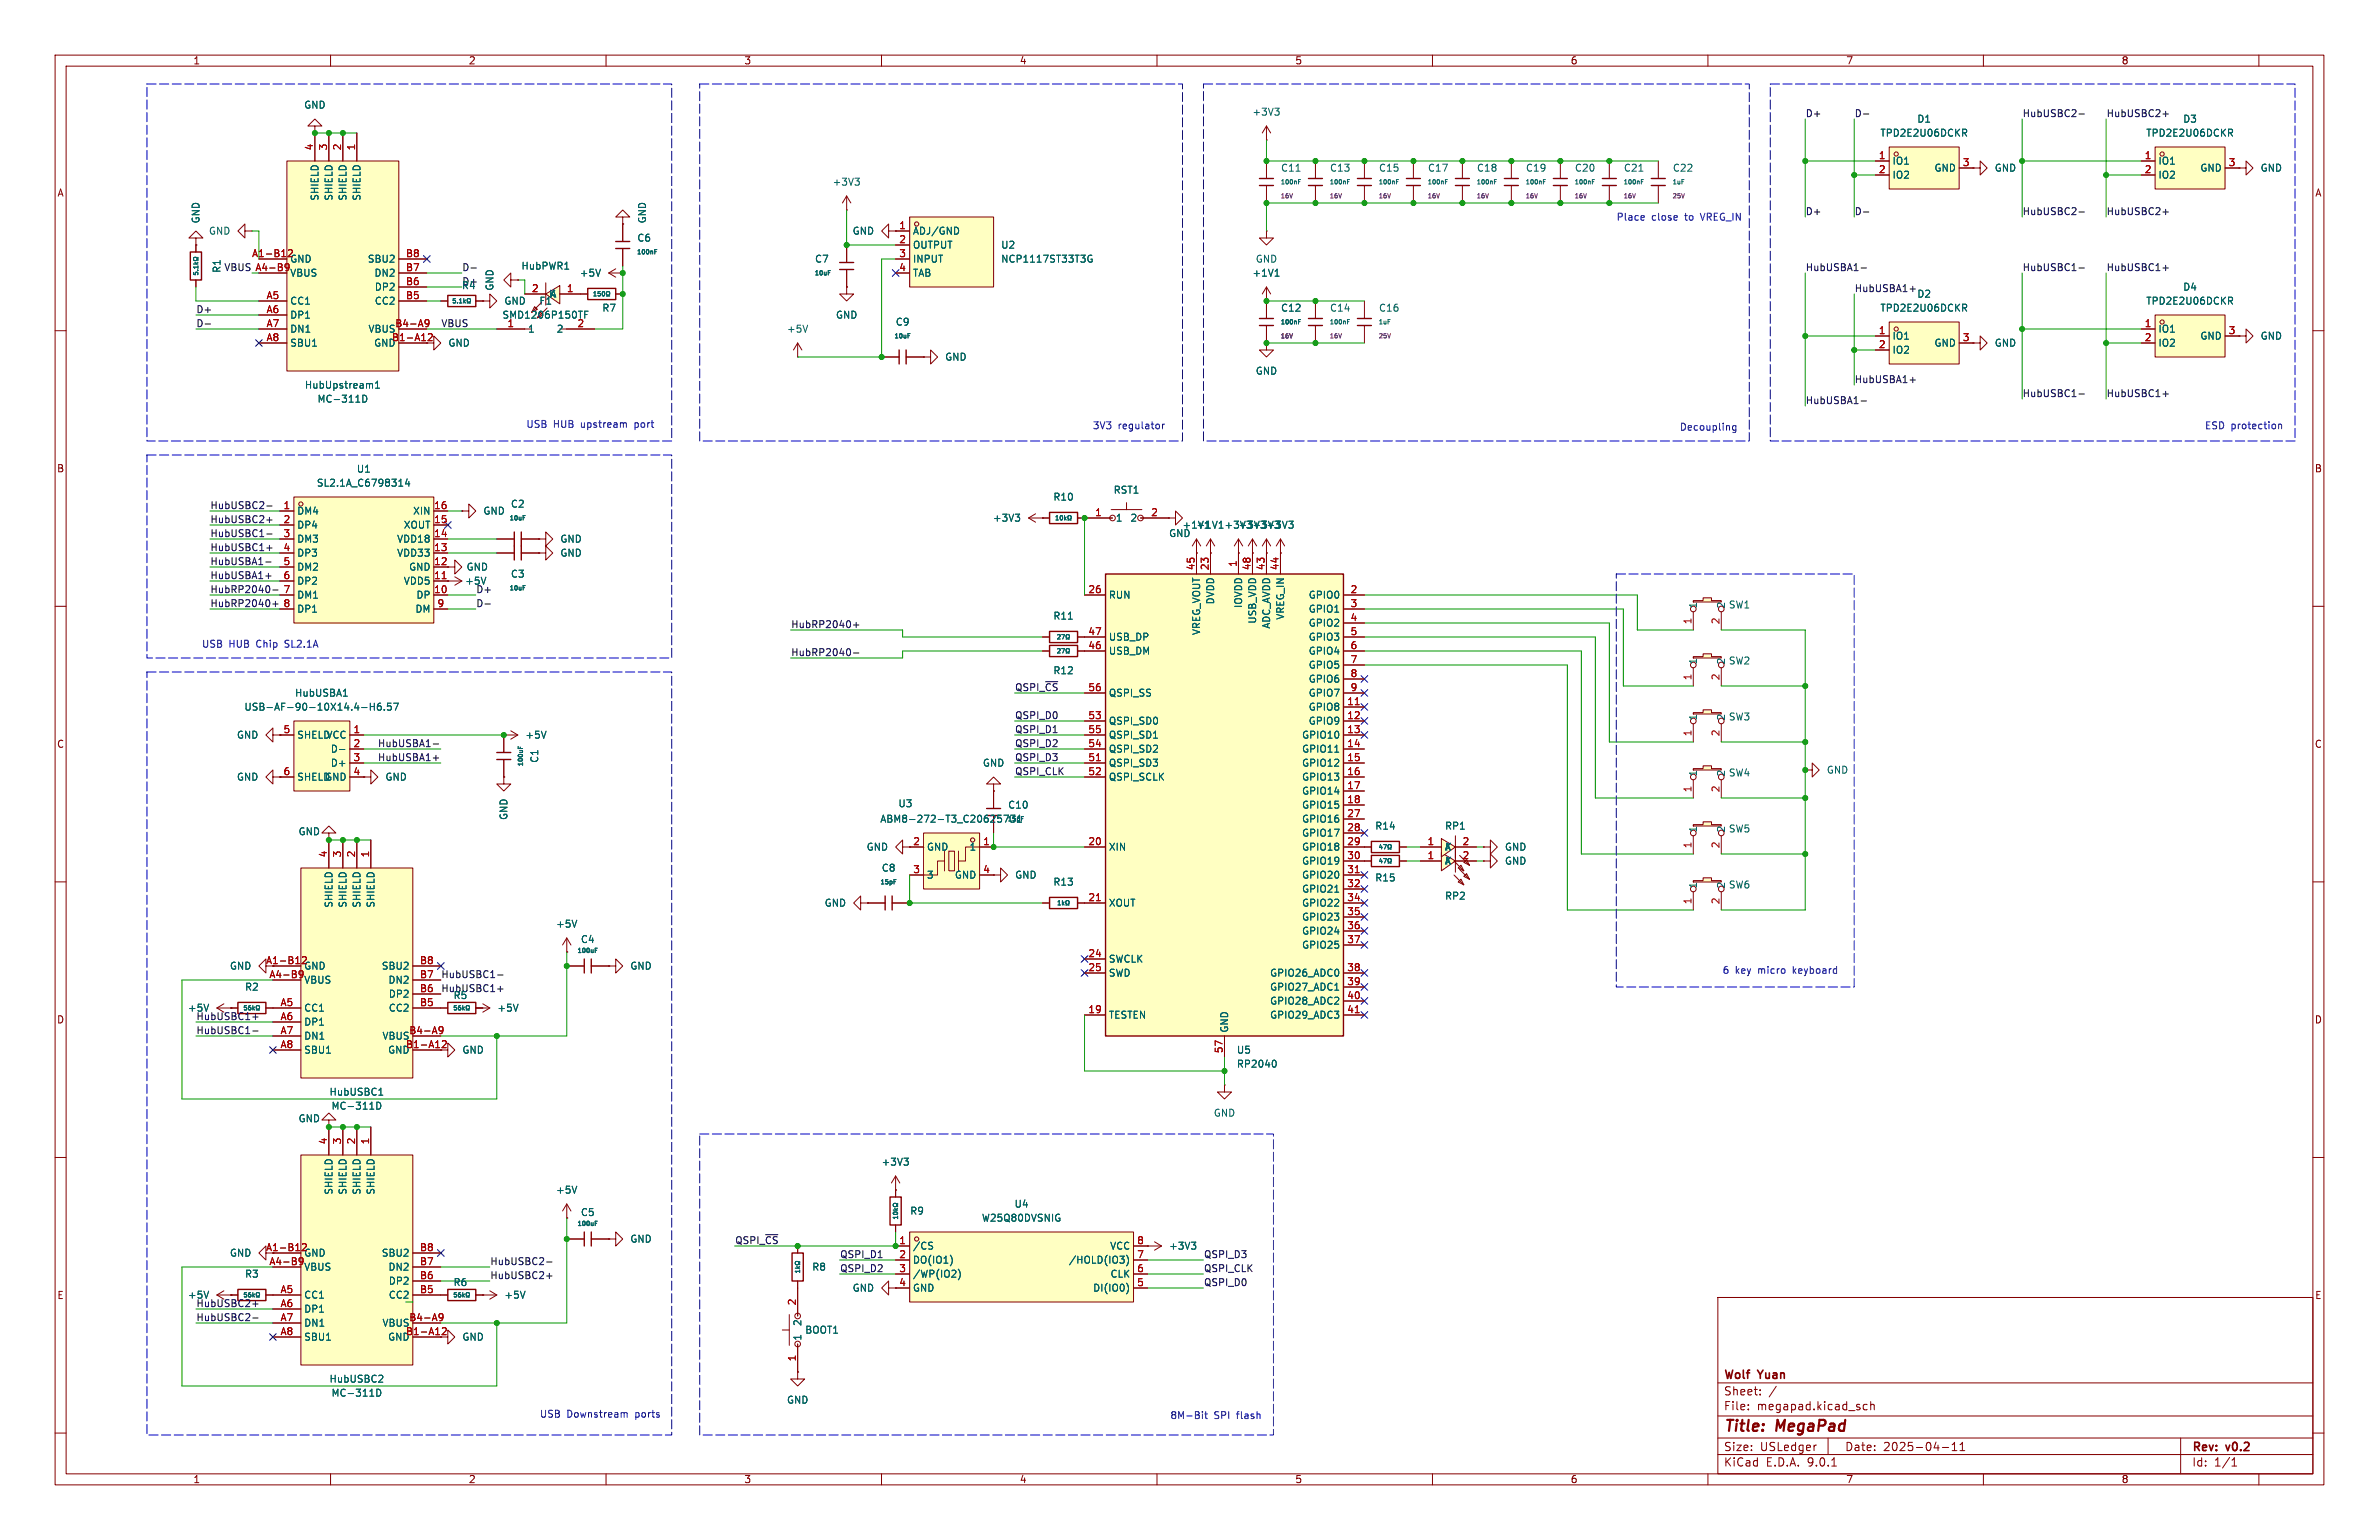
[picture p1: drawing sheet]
<svg xmlns="http://www.w3.org/2000/svg" width="432mm" height="279mm" viewBox="0 0 432 279" stroke-linecap="round" stroke-linejoin="round" font-family="sans-serif">
<defs><g id="words">
<g font-size="2.8" fill="#840000">
<text x="312.8" y="260.3">Title:</text>
<text x="322.5" y="260.3">MegaPad</text>
</g>
<g font-size="2.1" fill="#840000">
<text x="312.8" y="250.6">Wolf</text>
<text x="319.3" y="250.6">Yuan</text>
<text x="312.8" y="256.1">File:</text>
<text x="312.8" y="253.4">Sheet:</text>
<text x="318.9" y="256.1">megapad.kicad_sch</text>
<text x="312.8" y="263.5">Size:</text>
<text x="319.5" y="263.5">USLedger</text>
<text x="334.8" y="263.5">Date:</text>
<text x="341.8" y="263.5">2025-04-11</text>
<text x="397.8" y="263.7">Rev:</text>
<text x="404.2" y="263.7">v0.2</text>
<text x="312.8" y="266.3">KiCad</text>
<text x="320.5" y="266.3">E.D.A.</text>
<text x="328.1" y="266.3">9.0.1</text>
<text x="397.8" y="266.3">Id:</text>
<text x="401.9" y="266.3">1/1</text>
</g>
<g font-size="1.8" fill="#840000">
<text x="35" y="11.9">1</text>
<text x="85" y="11.9">2</text>
<text x="135" y="11.9">3</text>
<text x="185" y="11.9">4</text>
<text x="235" y="11.9">5</text>
<text x="285" y="11.9">6</text>
<text x="335" y="11.9">7</text>
<text x="385" y="11.9">8</text>
<text x="10.3" y="35.9">A</text>
<text x="420.1" y="35.9">A</text>
<text x="71" y="62">B1-A12</text>
<text x="10.3" y="85.9">B</text>
<text x="420.1" y="85.9">B</text>
<text x="10.3" y="135.9">C</text>
<text x="420.1" y="135.9">C</text>
<text x="165.7" y="153.4">2</text>
<text x="10.3" y="185.9">D</text>
<text x="420.1" y="185.9">D</text>
<text x="73.6" y="190.2">B1-A12</text>
<text x="10.3" y="235.9">E</text>
<text x="420.1" y="235.9">E</text>
<text x="73.6" y="242.3">B1-A12</text>
<text x="35" y="269.3">1</text>
<text x="85" y="269.3">2</text>
<text x="135" y="269.3">3</text>
<text x="185" y="269.3">4</text>
<text x="235" y="269.3">5</text>
<text x="285" y="269.3">6</text>
<text x="335" y="269.3">7</text>
<text x="385" y="269.3">8</text>
</g>
<g font-size="1.8" fill="#006464">
<text x="55.1" y="19.9">GND</text>
<text x="227.2" y="21.2">+3V3</text>
<text x="347.9" y="22.5">D1</text>
<text x="396.2" y="22.5">D3</text>
<text x="341.2" y="25">TPD2E2U06DCKR</text>
<text x="389.5" y="25">TPD2E2U06DCKR</text>
<text x="151" y="33.9">+3V3</text>
<text x="232.4" y="31.3">C11</text>
<text x="241.3" y="31.3">C13</text>
<text x="250.2" y="31.3">C15</text>
<text x="259.1" y="31.3">C17</text>
<text x="268" y="31.3">C18</text>
<text x="276.9" y="31.3">C19</text>
<text x="285.8" y="31.3">C20</text>
<text x="294.6" y="31.3">C21</text>
<text x="303.5" y="31.3">C22</text>
<text x="343.4" y="30.1">IO1</text>
<text x="343.4" y="32.6">IO2</text>
<text x="351" y="31.3">GND</text>
<text x="362" y="31.3">GND</text>
<text x="391.7" y="30.1">IO1</text>
<text x="391.7" y="32.6">IO2</text>
<text x="399.3" y="31.3">GND</text>
<text x="410.2" y="31.3">GND</text>
<text x="36.4" y="40.6" transform="rotate(-90 36.4 40.6)">GND</text>
<text x="58" y="36.5" transform="rotate(-90 58 36.5)">SHIELD</text>
<text x="60.6" y="36.5" transform="rotate(-90 60.6 36.5)">SHIELD</text>
<text x="63.1" y="36.5" transform="rotate(-90 63.1 36.5)">SHIELD</text>
<text x="65.6" y="36.5" transform="rotate(-90 65.6 36.5)">SHIELD</text>
<text x="117.4" y="40.6" transform="rotate(-90 117.4 40.6)">GND</text>
<text x="37.8" y="42.8">GND</text>
<text x="66.7" y="47.9">SBU2</text>
<text x="115.6" y="44">C6</text>
<text x="147.8" y="47.9">C7</text>
<text x="154.7" y="42.8">GND</text>
<text x="165.6" y="42.8">ADJ/GND</text>
<text x="165.6" y="45.3">OUTPUT</text>
<text x="165.6" y="47.9">INPUT</text>
<text x="181.6" y="47.9">NCP1117ST33T3G</text>
<text x="181.6" y="45.3">U2</text>
<text x="227.8" y="47.9">GND</text>
<text x="40.2" y="49.6" transform="rotate(-90 40.2 49.6)">R1</text>
<text x="67.9" y="50.4">DN2</text>
<text x="67.9" y="52.9">DP2</text>
<text x="83.7" y="52.7">R4</text>
<text x="89.8" y="52.8" transform="rotate(-90 89.8 52.8)">GND</text>
<text x="94.5" y="49.1">HubPWR1</text>
<text x="105.1" y="50.4">+5V</text>
<text x="165.6" y="50.4">TAB</text>
<text x="227.2" y="50.4">+1V1</text>
<text x="396.2" y="52.9">D4</text>
<text x="52.6" y="55.5">CC1</text>
<text x="52.6" y="58">DP1</text>
<text x="67.9" y="55.5">CC2</text>
<text x="91.1" y="58">SMD1206P150TF</text>
<text x="91.4" y="55.5">GND</text>
<text x="97.8" y="55.5">F1</text>
<text x="99.6" y="54.2">K</text>
<text x="109.2" y="56.7">R7</text>
<text x="151.6" y="58">GND</text>
<text x="162.5" y="59.3">C9</text>
<text x="232.4" y="56.7">C12</text>
<text x="241.3" y="56.7">C14</text>
<text x="250.2" y="56.7">C16</text>
<text x="341.2" y="56.7">TPD2E2U06DCKR</text>
<text x="347.9" y="54.2">D2</text>
<text x="389.5" y="55.5">TPD2E2U06DCKR</text>
<text x="52.6" y="60.6">DN1</text>
<text x="52.6" y="63.1">SBU1</text>
<text x="81.3" y="63.1">GND</text>
<text x="95.8" y="60.6">1</text>
<text x="100.9" y="60.6">2</text>
<text x="142.7" y="60.6">+5V</text>
<text x="171.5" y="65.6">GND</text>
<text x="343.4" y="61.8">IO1</text>
<text x="343.4" y="64.4">IO2</text>
<text x="351" y="63.1">GND</text>
<text x="362" y="63.1">GND</text>
<text x="391.7" y="60.6">IO1</text>
<text x="391.7" y="63.1">IO2</text>
<text x="399.3" y="61.8">GND</text>
<text x="410.2" y="61.8">GND</text>
<text x="55.2" y="70.7">HubUpstream1</text>
<text x="227.8" y="68.2">GND</text>
<text x="57.5" y="73.3">MC-311D</text>
<text x="57.4" y="88.5">SL2.1A_C6798314</text>
<text x="64.7" y="86">U1</text>
<text x="202" y="89.8">RST1</text>
<text x="53.8" y="93.6">DM4</text>
<text x="74.9" y="93.6">XIN</text>
<text x="87.6" y="93.6">GND</text>
<text x="92.6" y="92.3">C2</text>
<text x="180.1" y="94.8">+3V3</text>
<text x="191.1" y="91">R10</text>
<text x="202.4" y="94.8">1</text>
<text x="205.1" y="94.8">2</text>
<text x="53.8" y="96.1">DP4</text>
<text x="53.8" y="98.7">DM3</text>
<text x="53.8" y="101.2">DP3</text>
<text x="72" y="98.7">VDD18</text>
<text x="72" y="101.2">VDD33</text>
<text x="73.2" y="96.1">XOUT</text>
<text x="101.6" y="101.2">GND</text>
<text x="101.6" y="98.7">GND</text>
<text x="212.1" y="97.6">GND</text>
<text x="214.5" y="96.1">+1V1</text>
<text x="217.1" y="96.1">+1V1 +3V3 +3V3</text>
<text x="224.7" y="96.1">+3V3 +3V3</text>
<text x="53.8" y="103.7">DM2</text>
<text x="53.8" y="106.3">DP2</text>
<text x="73.2" y="106.3">VDD5</text>
<text x="74.2" y="103.7">GND</text>
<text x="84.3" y="106.3">+5V</text>
<text x="84.6" y="103.7">GND</text>
<text x="86.4" y="107.7">D+</text>
<text x="92.6" y="105">C3</text>
<text x="53.8" y="108.8">DM1</text>
<text x="53.8" y="111.4">DP1</text>
<text x="75.3" y="111.4">DM</text>
<text x="75.5" y="108.8">DP</text>
<text x="191.1" y="112.6">R11</text>
<text x="201.2" y="108.8">RUN</text>
<text x="220.6" y="109.7" transform="rotate(-90 220.6 109.7)">DVDD</text>
<text x="225.7" y="110.4" transform="rotate(-90 225.7 110.4)">IOVDD</text>
<text x="228.2" y="113.3" transform="rotate(-90 228.2 113.3)">USB_VDD</text>
<text x="233.3" y="112.5" transform="rotate(-90 233.3 112.5)">VREG_IN</text>
<text x="237.4" y="108.8">GPIO0</text>
<text x="237.4" y="111.4">GPIO1</text>
<text x="237.4" y="113.9">GPIO2</text>
<text x="308.2" y="110.5" transform="rotate(-90 308.2 110.5)">1</text>
<text x="313.3" y="110.5" transform="rotate(-90 313.3 110.5)">2</text>
<text x="313.7" y="110.6">SW1</text>
<text x="201.2" y="116.4">USB_DP</text>
<text x="201.2" y="119">USB_DM</text>
<text x="218" y="115.3" transform="rotate(-90 218 115.3)">VREG_VOUT</text>
<text x="230.7" y="114.2" transform="rotate(-90 230.7 114.2)">ADC_AVDD</text>
<text x="237.4" y="116.4">GPIO3</text>
<text x="237.4" y="119">GPIO4</text>
<text x="191.1" y="122.5">R12</text>
<text x="237.4" y="121.5">GPIO5</text>
<text x="237.4" y="124.1">GPIO6</text>
<text x="308.2" y="120.7" transform="rotate(-90 308.2 120.7)">1</text>
<text x="313.3" y="120.7" transform="rotate(-90 313.3 120.7)">2</text>
<text x="313.7" y="120.8">SW2</text>
<text x="44.3" y="129.1">USB-AF-90-10X14.4-H6.57</text>
<text x="53.5" y="126.6">HubUSBA1</text>
<text x="201.2" y="126.6">QSPI_SS</text>
<text x="201.2" y="131.7">QSPI_SD0</text>
<text x="237.4" y="126.6">GPIO7</text>
<text x="237.4" y="129.1">GPIO8</text>
<text x="237.4" y="131.7">GPIO9</text>
<text x="308.2" y="130.8" transform="rotate(-90 308.2 130.8)">1</text>
<text x="313.3" y="130.8" transform="rotate(-90 313.3 130.8)">2</text>
<text x="313.7" y="130.9">SW3</text>
<text x="42.9" y="134.2">GND</text>
<text x="53.8" y="134.2">SHELDVCC</text>
<text x="59.9" y="136.8">D-</text>
<text x="95.3" y="134.2">+5V</text>
<text x="201.2" y="134.2">QSPI_SD1</text>
<text x="201.2" y="136.8">QSPI_SD2</text>
<text x="236.2" y="134.2">GPIO10</text>
<text x="236.2" y="136.8">GPIO11</text>
<text x="42.9" y="141.8">GND</text>
<text x="53.8" y="141.8">SHELD</text>
<text x="58.9" y="141.8">GND</text>
<text x="59.9" y="139.3">D+</text>
<text x="69.9" y="141.8">GND</text>
<text x="97.9" y="138.5" transform="rotate(-90 97.9 138.5)">C1</text>
<text x="178.3" y="139.3">GND</text>
<text x="201.2" y="139.3">QSPI_SD3</text>
<text x="201.2" y="141.8">QSPI_SCLK</text>
<text x="236.2" y="139.3">GPIO12</text>
<text x="236.2" y="141.8">GPIO13</text>
<text x="308.2" y="141" transform="rotate(-90 308.2 141)">1</text>
<text x="313.3" y="141" transform="rotate(-90 313.3 141)">2</text>
<text x="313.7" y="141.1">SW4</text>
<text x="331.5" y="140.6">GND</text>
<text x="92.3" y="148.9" transform="rotate(-90 92.3 148.9)">GND</text>
<text x="159.7" y="149.5">ABM8-272-T3_C20625731</text>
<text x="163" y="146.7">U3</text>
<text x="182.9" y="146.9">C10</text>
<text x="236.2" y="144.4">GPIO14</text>
<text x="236.2" y="146.9">GPIO15</text>
<text x="236.2" y="149.5">GPIO16</text>
<text x="54.1" y="151.7">GND</text>
<text x="157.2" y="154.5">GND</text>
<text x="168.1" y="154.5">GND</text>
<text x="175.9" y="154.5">1</text>
<text x="201.2" y="154.5">XIN</text>
<text x="236.2" y="152">GPIO17</text>
<text x="236.2" y="154.5">GPIO18</text>
<text x="249.5" y="150.7">R14</text>
<text x="262.2" y="154.5">K</text>
<text x="262.2" y="150.7">RP1</text>
<text x="273.1" y="154.5">GND</text>
<text x="308.2" y="151.1" transform="rotate(-90 308.2 151.1)">1</text>
<text x="313.3" y="151.1" transform="rotate(-90 313.3 151.1)">2</text>
<text x="313.7" y="151.2">SW5</text>
<text x="159.9" y="158.3">C8</text>
<text x="168.1" y="159.6">3</text>
<text x="173.2" y="159.6">GND</text>
<text x="184.2" y="159.6">GND</text>
<text x="191.1" y="160.9">R13</text>
<text x="236.2" y="157.1">GPIO19</text>
<text x="236.2" y="159.6">GPIO20</text>
<text x="249.5" y="160.1">R15</text>
<text x="262.2" y="157.1">K</text>
<text x="273.1" y="157.1">GND</text>
<text x="308.2" y="161.3" transform="rotate(-90 308.2 161.3)">1</text>
<text x="313.3" y="161.3" transform="rotate(-90 313.3 161.3)">2</text>
<text x="313.7" y="161.4">SW6</text>
<text x="60.6" y="164.8" transform="rotate(-90 60.6 164.8)">SHIELD</text>
<text x="63.1" y="164.8" transform="rotate(-90 63.1 164.8)">SHIELD</text>
<text x="65.6" y="164.8" transform="rotate(-90 65.6 164.8)">SHIELD</text>
<text x="68.2" y="164.8" transform="rotate(-90 68.2 164.8)">SHIELD</text>
<text x="149.6" y="164.7">GND</text>
<text x="201.2" y="164.7">XOUT</text>
<text x="236.2" y="162.2">GPIO21</text>
<text x="236.2" y="164.7">GPIO22</text>
<text x="236.2" y="167.2">GPIO23</text>
<text x="262.2" y="163.4">RP2</text>
<text x="100.8" y="168.5">+5V</text>
<text x="105.3" y="171.3">C4</text>
<text x="236.2" y="169.8">GPIO24</text>
<text x="236.2" y="172.3">GPIO25</text>
<text x="41.6" y="176.1">GND</text>
<text x="44.4" y="179.9">R2</text>
<text x="69.2" y="176.1">SBU2</text>
<text x="70.4" y="178.7">DN2</text>
<text x="114.3" y="176.1">GND</text>
<text x="201.2" y="174.9">SWCLK</text>
<text x="201.2" y="177.4">SWD</text>
<text x="230.4" y="177.4">GPIO26_ADC0</text>
<text x="230.4" y="179.9">GPIO27_ADC1</text>
<text x="34" y="183.7">+5V</text>
<text x="35.6" y="185.2">HubUSBC1+</text>
<text x="55.1" y="183.7">CC1</text>
<text x="70.5" y="181.2">DP2</text>
<text x="70.5" y="183.7">CC2</text>
<text x="82.2" y="181.5">R5</text>
<text x="90.2" y="183.7">+5V</text>
<text x="201.2" y="185">TESTEN</text>
<text x="230.4" y="182.5">GPIO28_ADC2</text>
<text x="230.4" y="185">GPIO29_ADC3</text>
<text x="55.1" y="186.3">DP1</text>
<text x="55.1" y="188.8">DN1</text>
<text x="55.1" y="191.4">SBU1</text>
<text x="83.8" y="191.4">GND</text>
<text x="223.1" y="187.5" transform="rotate(-90 223.1 187.5)">GND</text>
<text x="224.4" y="191.4">U5</text>
<text x="224.4" y="193.9">RP2040</text>
<text x="54.1" y="203.8">GND</text>
<text x="59.7" y="199">HubUSBC1</text>
<text x="60.1" y="201.5">MC-311D</text>
<text x="220.2" y="202.8">GND</text>
<text x="159.9" y="211.7">+3V3</text>
<text x="60.6" y="216.9" transform="rotate(-90 60.6 216.9)">SHIELD</text>
<text x="63.1" y="216.9" transform="rotate(-90 63.1 216.9)">SHIELD</text>
<text x="65.6" y="216.9" transform="rotate(-90 65.6 216.9)">SHIELD</text>
<text x="68.2" y="216.9" transform="rotate(-90 68.2 216.9)">SHIELD</text>
<text x="100.8" y="216.8">+5V</text>
<text x="105.3" y="220.8">C5</text>
<text x="165.1" y="220.6">R9</text>
<text x="178.1" y="221.8">W25Q80DVSNIG</text>
<text x="184" y="219.3">U4</text>
<text x="114.3" y="225.7">GND</text>
<text x="165.6" y="226.9">/CS</text>
<text x="201.4" y="226.9">VCC</text>
<text x="212.1" y="226.9">+3V3</text>
<text x="41.6" y="228.2">GND</text>
<text x="44.4" y="232">R3</text>
<text x="69.2" y="228.2">SBU2</text>
<text x="70.4" y="230.7">DN2</text>
<text x="70.5" y="233.3">DP2</text>
<text x="82.2" y="233.5">R6</text>
<text x="147.3" y="230.7">R8</text>
<text x="165.6" y="229.5">DO(IO1)</text>
<text x="165.6" y="232">/WP(IO2)</text>
<text x="193.9" y="229.5">/HOLD(IO3)</text>
<text x="201.5" y="232">CLK</text>
<text x="34" y="235.8">+5V</text>
<text x="35.6" y="237.2">HubUSBC2+</text>
<text x="55.1" y="235.8">CC1</text>
<text x="55.1" y="238.4">DP1</text>
<text x="70.5" y="235.8">CC2</text>
<text x="91.4" y="235.8">+5V</text>
<text x="154.7" y="234.5">GND</text>
<text x="165.6" y="234.5">GND</text>
<text x="198.3" y="234.5">DI(IO0)</text>
<text x="55.1" y="240.9">DN1</text>
<text x="55.1" y="243.4">SBU1</text>
<text x="83.8" y="243.4">GND</text>
<text x="145.6" y="243.3" transform="rotate(-90 145.6 243.3)">1</text>
<text x="145.6" y="240.7" transform="rotate(-90 145.6 240.7)">2</text>
<text x="146.1" y="242.2">BOOT1</text>
<text x="59.7" y="251.1">HubUSBC2</text>
<text x="60.1" y="253.6">MC-311D</text>
<text x="142.7" y="254.9">GND</text>
</g>
<g font-size="1.8" fill="#0f0f0f">
<text x="327.7" y="21.3">D+</text>
<text x="336.5" y="21.3">D-</text>
<text x="367" y="21.3">HubUSBC2-</text>
<text x="382.3" y="21.3">HubUSBC2+</text>
<text x="327.7" y="39.1">D+</text>
<text x="336.5" y="39.1">D-</text>
<text x="367" y="39.1">HubUSBC2-</text>
<text x="382.3" y="39.1">HubUSBC2+</text>
<text x="40.6" y="49.3">VBUS A4-B9</text>
<text x="83.8" y="49.3">D-</text>
<text x="83.8" y="51.8">D+</text>
<text x="327.7" y="49.3">HubUSBA1-</text>
<text x="336.5" y="53.1">HubUSBA1+</text>
<text x="367" y="49.3">HubUSBC1-</text>
<text x="382.3" y="49.3">HubUSBC1+</text>
<text x="35.6" y="56.9">D+</text>
<text x="35.6" y="59.4">D-</text>
<text x="80" y="59.4">VBUS</text>
<text x="336.5" y="69.6">HubUSBA1+</text>
<text x="327.7" y="73.4">HubUSBA1-</text>
<text x="367" y="72.1">HubUSBC1-</text>
<text x="382.3" y="72.1">HubUSBC1+</text>
<text x="38.1" y="95">HubUSBC2+</text>
<text x="38.1" y="92.4">HubUSBC2-</text>
<text x="38.1" y="100.1">HubUSBC1+</text>
<text x="38.1" y="97.5">HubUSBC1-</text>
<text x="38.1" y="107.7">HubRP2040-</text>
<text x="38.1" y="102.6">HubUSBA1-</text>
<text x="38.1" y="105.1">HubUSBA1+</text>
<text x="38.1" y="110.2">HubRP2040+</text>
<text x="86.4" y="110.2">D-</text>
<text x="143.5" y="119.1">HubRP2040-</text>
<text x="143.5" y="114">HubRP2040+</text>
<text x="184.1" y="125.5">QSPI_~{CS}</text>
<text x="184.1" y="130.5">QSPI_D0</text>
<text x="68.5" y="135.6">HubUSBA1-</text>
<text x="184.1" y="133.1">QSPI_D1</text>
<text x="184.1" y="135.6">QSPI_D2</text>
<text x="68.5" y="138.2">HubUSBA1+</text>
<text x="184.1" y="138.2">QSPI_D3</text>
<text x="184.1" y="140.7">QSPI_CLK</text>
<text x="80" y="177.5">HubUSBC1-</text>
<text x="80" y="180.1">HubUSBC1+</text>
<text x="35.6" y="187.7">HubUSBC1-</text>
<text x="133.3" y="225.8">QSPI_~{CS}</text>
<text x="88.9" y="229.6">HubUSBC2-</text>
<text x="88.9" y="232.1">HubUSBC2+</text>
<text x="152.4" y="228.3">QSPI_D1</text>
<text x="152.4" y="230.9">QSPI_D2</text>
<text x="218.4" y="228.3">QSPI_D3</text>
<text x="218.4" y="230.9">QSPI_CLK</text>
<text x="218.4" y="233.4">QSPI_D0</text>
<text x="35.6" y="239.8">HubUSBC2-</text>
</g>
<g font-size="1.8" fill="#a90000">
<text x="56.9" y="27.4" transform="rotate(-90 56.9 27.4)">4</text>
<text x="59.4" y="27.4" transform="rotate(-90 59.4 27.4)">3</text>
<text x="62" y="27.4" transform="rotate(-90 62 27.4)">2</text>
<text x="64.5" y="27.4" transform="rotate(-90 64.5 27.4)">1</text>
<text x="340.9" y="29">1</text>
<text x="389.2" y="29">1</text>
<text x="340.9" y="31.5">2</text>
<text x="356.2" y="30.2">3</text>
<text x="389.2" y="31.5">2</text>
<text x="404.4" y="30.2">3</text>
<text x="163.1" y="41.7">1</text>
<text x="45.6" y="46.7">A1-B12</text>
<text x="52.6" y="47.9">GND</text>
<text x="73.6" y="46.7">B8</text>
<text x="163.1" y="44.2">2</text>
<text x="163.1" y="46.7">3</text>
<text x="46.3" y="49.3">A4-B9</text>
<text x="52.6" y="50.4">VBUS</text>
<text x="73.6" y="49.3">B7</text>
<text x="73.6" y="51.8">B6</text>
<text x="96.4" y="53.1">2</text>
<text x="102.8" y="53.1">1</text>
<text x="163.1" y="49.3">4</text>
<text x="48.3" y="54.4">A5</text>
<text x="48.3" y="56.9">A6</text>
<text x="48.3" y="59.4">A7</text>
<text x="71.7" y="59.4">B4-A9</text>
<text x="73.6" y="54.4">B5</text>
<text x="92" y="59.4">1</text>
<text x="104.7" y="59.4">2</text>
<text x="389.2" y="59.4">1</text>
<text x="48.3" y="62">A8</text>
<text x="66.8" y="60.6">VBUS</text>
<text x="67.8" y="63.1">GND</text>
<text x="340.9" y="60.7">1</text>
<text x="340.9" y="63.2">2</text>
<text x="356.2" y="62">3</text>
<text x="389.2" y="62">2</text>
<text x="404.4" y="60.7">3</text>
<text x="51.4" y="92.5">1</text>
<text x="51.4" y="95">2</text>
<text x="78.7" y="92.5">16</text>
<text x="78.7" y="95">15</text>
<text x="198.7" y="93.7">1</text>
<text x="208.8" y="93.7">2</text>
<text x="51.4" y="97.5">3</text>
<text x="51.4" y="100.1">4</text>
<text x="78.7" y="97.5">14</text>
<text x="78.7" y="100.1">13</text>
<text x="51.4" y="102.6">5</text>
<text x="51.4" y="105.2">6</text>
<text x="51.4" y="107.7">7</text>
<text x="78.7" y="102.6">12</text>
<text x="78.7" y="105.2">11</text>
<text x="78.7" y="107.7">10</text>
<text x="197.4" y="107.7">26</text>
<text x="216.9" y="103.5" transform="rotate(-90 216.9 103.5)">45</text>
<text x="219.5" y="103.5" transform="rotate(-90 219.5 103.5)">23</text>
<text x="224.5" y="102.9" transform="rotate(-90 224.5 102.9)">1</text>
<text x="227.1" y="103.5" transform="rotate(-90 227.1 103.5)">48</text>
<text x="229.6" y="103.5" transform="rotate(-90 229.6 103.5)">43</text>
<text x="232.2" y="103.5" transform="rotate(-90 232.2 103.5)">44</text>
<text x="245" y="107.7">2</text>
<text x="51.4" y="110.2">8</text>
<text x="79.3" y="110.2">9</text>
<text x="245" y="110.2">3</text>
<text x="245" y="112.8">4</text>
<text x="307.1" y="113.4" transform="rotate(-90 307.1 113.4)">1</text>
<text x="312.2" y="113.4" transform="rotate(-90 312.2 113.4)">2</text>
<text x="197.4" y="115.3">47</text>
<text x="197.4" y="117.9">46</text>
<text x="245" y="115.3">5</text>
<text x="245" y="117.9">6</text>
<text x="197.4" y="125.5">56</text>
<text x="245" y="120.4">7</text>
<text x="245" y="122.9">8</text>
<text x="245" y="125.5">9</text>
<text x="307.1" y="123.5" transform="rotate(-90 307.1 123.5)">1</text>
<text x="312.2" y="123.5" transform="rotate(-90 312.2 123.5)">2</text>
<text x="197.4" y="130.6">53</text>
<text x="244.4" y="128">11</text>
<text x="244.4" y="130.6">12</text>
<text x="51.4" y="133.1">5</text>
<text x="64.1" y="133.1">1</text>
<text x="64.1" y="135.6">2</text>
<text x="197.4" y="133.1">55</text>
<text x="197.4" y="135.6">54</text>
<text x="244.4" y="133.1">13</text>
<text x="244.4" y="135.6">14</text>
<text x="307.1" y="133.7" transform="rotate(-90 307.1 133.7)">1</text>
<text x="312.2" y="133.7" transform="rotate(-90 312.2 133.7)">2</text>
<text x="51.4" y="140.7">6</text>
<text x="64.1" y="138.2">3</text>
<text x="64.1" y="140.7">4</text>
<text x="197.4" y="138.2">51</text>
<text x="197.4" y="140.7">52</text>
<text x="244.4" y="138.2">15</text>
<text x="244.4" y="140.7">16</text>
<text x="244.4" y="143.3">17</text>
<text x="307.1" y="143.8" transform="rotate(-90 307.1 143.8)">1</text>
<text x="312.2" y="143.8" transform="rotate(-90 312.2 143.8)">2</text>
<text x="244.4" y="145.8">18</text>
<text x="244.4" y="148.3">27</text>
<text x="59.4" y="155.6" transform="rotate(-90 59.4 155.6)">4</text>
<text x="62" y="155.6" transform="rotate(-90 62 155.6)">3</text>
<text x="64.5" y="155.6" transform="rotate(-90 64.5 155.6)">2</text>
<text x="67.1" y="155.6" transform="rotate(-90 67.1 155.6)">1</text>
<text x="178.4" y="153.4">1</text>
<text x="197.4" y="153.4">20</text>
<text x="244.4" y="150.9">28</text>
<text x="244.4" y="153.4">29</text>
<text x="244.4" y="156">30</text>
<text x="259" y="156">1</text>
<text x="259" y="153.4">1</text>
<text x="265.4" y="156">2</text>
<text x="265.4" y="153.4">2</text>
<text x="307.1" y="154" transform="rotate(-90 307.1 154)">1</text>
<text x="312.2" y="154" transform="rotate(-90 312.2 154)">2</text>
<text x="165.7" y="158.5">3</text>
<text x="178.4" y="158.5">4</text>
<text x="244.4" y="158.5">31</text>
<text x="244.4" y="161">32</text>
<text x="197.4" y="163.6">21</text>
<text x="244.4" y="163.6">34</text>
<text x="244.4" y="166.1">35</text>
<text x="307.1" y="164.2" transform="rotate(-90 307.1 164.2)">1</text>
<text x="312.2" y="164.2" transform="rotate(-90 312.2 164.2)">2</text>
<text x="197.4" y="173.7">24</text>
<text x="244.4" y="168.7">36</text>
<text x="244.4" y="171.2">37</text>
<text x="48.2" y="175">A1-B12</text>
<text x="48.8" y="177.5">A4-B9</text>
<text x="55.1" y="176.1">GND</text>
<text x="55.1" y="178.7">VBUS</text>
<text x="76.1" y="175">B8</text>
<text x="76.1" y="177.5">B7</text>
<text x="197.4" y="176.3">25</text>
<text x="244.4" y="176.3">38</text>
<text x="244.4" y="178.8">39</text>
<text x="50.8" y="182.6">A5</text>
<text x="50.8" y="185.2">A6</text>
<text x="76.1" y="180.1">B6</text>
<text x="76.1" y="182.6">B5</text>
<text x="197.4" y="183.9">19</text>
<text x="244.4" y="181.4">40</text>
<text x="244.4" y="183.9">41</text>
<text x="50.8" y="187.7">A7</text>
<text x="50.8" y="190.2">A8</text>
<text x="69.3" y="188.8">VBUS</text>
<text x="70.3" y="191.4">GND</text>
<text x="74.2" y="187.7">B4-A9</text>
<text x="222" y="191.2" transform="rotate(-90 222 191.2)">57</text>
<text x="59.4" y="207.7" transform="rotate(-90 59.4 207.7)">4</text>
<text x="62" y="207.7" transform="rotate(-90 62 207.7)">3</text>
<text x="64.5" y="207.7" transform="rotate(-90 64.5 207.7)">2</text>
<text x="67.1" y="207.7" transform="rotate(-90 67.1 207.7)">1</text>
<text x="48.2" y="227.1">A1-B12</text>
<text x="76.1" y="227.1">B8</text>
<text x="163.1" y="225.8">1</text>
<text x="206.3" y="225.8">8</text>
<text x="48.8" y="229.6">A4-B9</text>
<text x="55.1" y="228.2">GND</text>
<text x="55.1" y="230.7">VBUS</text>
<text x="76.1" y="229.6">B7</text>
<text x="76.1" y="232.2">B6</text>
<text x="163.1" y="228.3">2</text>
<text x="163.1" y="230.9">3</text>
<text x="163.1" y="233.4">4</text>
<text x="206.3" y="228.3">7</text>
<text x="206.3" y="230.9">6</text>
<text x="206.3" y="233.4">5</text>
<text x="50.8" y="234.7">A5</text>
<text x="50.8" y="237.2">A6</text>
<text x="50.8" y="239.8">A7</text>
<text x="74.2" y="239.8">B4-A9</text>
<text x="76.1" y="234.7">B5</text>
<text x="144.5" y="236.9" transform="rotate(-90 144.5 236.9)">2</text>
<text x="50.8" y="242.3">A8</text>
<text x="69.3" y="240.9">VBUS</text>
<text x="70.3" y="243.4">GND</text>
<text x="144.5" y="247.1" transform="rotate(-90 144.5 247.1)">1</text>
</g>
<g font-size="1.8" fill="#0000c2">
<text x="293.3" y="40.2">Place</text>
<text x="299.8" y="40.2">close</text>
<text x="306" y="40.2">to</text>
<text x="309" y="40.2">VREG_IN</text>
<text x="95.4" y="77.8">USB</text>
<text x="100.4" y="77.8">HUB</text>
<text x="105.5" y="77.8">upstream</text>
<text x="115.5" y="77.8">port</text>
<text x="198.3" y="78.1">3V3</text>
<text x="202.9" y="78.1">regulator</text>
<text x="304.8" y="78.3">Decoupling</text>
<text x="400.1" y="78.1">ESD protection</text>
<text x="36.6" y="117.7">USB</text>
<text x="41.5" y="117.7">HUB</text>
<text x="46.6" y="117.7">Chip</text>
<text x="52" y="117.7">SL2.1A</text>
<text x="312.6" y="176.9">6</text>
<text x="314.9" y="176.9">key</text>
<text x="319.2" y="176.9">micro</text>
<text x="325.7" y="176.9">keyboard</text>
<text x="97.9" y="257.4">USB</text>
<text x="102.9" y="257.4">Downstream</text>
<text x="115.4" y="257.4">ports</text>
<text x="212.3" y="257.7">8M-Bit</text>
<text x="220.3" y="257.7">SPI</text>
<text x="224.6" y="257.7">flash</text>
</g>
<g font-size="1.1" fill="#006464">
<text x="232.3" y="33.6">100nF</text>
<text x="241.2" y="33.6">100nF</text>
<text x="250.1" y="33.6">100nF</text>
<text x="259" y="33.6">100nF</text>
<text x="267.9" y="33.6">100nF</text>
<text x="276.8" y="33.6">100nF</text>
<text x="285.7" y="33.6">100nF</text>
<text x="294.6" y="33.6">100nF</text>
<text x="303.5" y="33.6">1uF</text>
<text x="115.5" y="46.3">100nF</text>
<text x="147.7" y="50.2">10uF</text>
<text x="232.3" y="59">100nF</text>
<text x="241.2" y="59">100nF</text>
<text x="250.1" y="59">1uF</text>
<text x="162.2" y="61.6">10uF</text>
<text x="92.4" y="94.6">10uF</text>
<text x="92.4" y="107.3">10uF</text>
<text x="95.1" y="139.2" transform="rotate(-90 95.1 139.2)">100uF</text>
<text x="182.8" y="149.2">15pF</text>
<text x="159.7" y="160.6">15pF</text>
<text x="104.7" y="173.1">100uF</text>
<text x="104.7" y="222.6">100uF</text>
</g>
<g font-size="1.1" fill="#840084">
<text x="232.3" y="36.2">16V</text>
<text x="241.2" y="36.2">16V</text>
<text x="250.1" y="36.2">16V</text>
<text x="259" y="36.2">16V</text>
<text x="267.9" y="36.2">16V</text>
<text x="276.8" y="36.2">16V</text>
<text x="285.7" y="36.2">16V</text>
<text x="294.6" y="36.2">16V</text>
<text x="303.5" y="36.2">25V</text>
<text x="232.3" y="61.6">16V</text>
<text x="241.2" y="61.6">16V</text>
<text x="250.1" y="61.6">25V</text>
</g>
</g></defs>
<g fill="none" stroke="#840000" stroke-width=".18">
<path d="M10 10h411.8v259.4h-411.8zM12 12h407.8v255.4h-407.8zM60 10v2M110 10v2M160 10v2M210 10v2M260 10v2M310 10v2M360 10v2M410 10v2M10 60h2M406.4 61h1.3v-1.3l1.2 1.3-1.2 1.2v-1.2"/>
<path d="M406.4 61h.1M419.8 60h2M10 110h2M189.2 115.6h1.3M195.6 115.6h1.2M419.8 110h2M10 160h2M66 141h1.3v-1.3l1.3 1.3-1.3 1.2v-1.2M66 141h.1M247.6 156.2h1.3M254 156.2h1.3M419.8 160h2"/>
<path d="M10 210h2M419.8 210h2M144.8 226.1v1.2M144.8 232.4v1.3M311.8 235.4h108v32h-108zM10 260h2M311.8 256.9h108M311.8 250.9h108M317.3 255.6v.2M317.3 254.9v.1M319.5 252.9v.2M319.5 252.2v.1"/>
<path d="M322.4 251.5l-1.3 1.9M338.9 254.9l-.4-.1-.3 .3v.4l.1 .2h.6M339.5 254.9l.3-.1 .3 .1 .1 .9M339.5 254.3v1.5M419.8 260h2M60 267.4v2M110 267.4v2M160 267.4v2M210 267.4v2M260 267.4v2M310 267.4v2M311.8 263.9h108"/>
<path d="M311.8 260.9h108M329.5 262.2h.2M331.8 260.9v3M332.5 266h.8M352.5 262.6h1.2M354.3 263.2h.9M354.3 262.1l.5-.4v1.5M355.8 263.2h.8M355.8 262.1l.4-.4v1.5M360 267.4v2M395.8 260.9v6.5M405.1 266h.9"/>
<path d="M405.1 264.9l.4-.4v1.5M410 267.4v2"/>
</g>
<path d="M190.5 114.6h5.1v2h-5.1zM248.9 155.2h5.1v2h-5.1zM143.8 227.3h2v5.1h-2z" fill="none" stroke="#840000" stroke-width=".25"/>
<g fill="none" stroke="#006464" stroke-width=".18">
<path d="M192 115.2l.3-.1 .1 .3-.5 .5h.5M192.7 115.1h.5l-.3 .8M193.5 115.9h.2v-.1a.34 .34 0 0 1-.2-.5 .34 .34 0 0 1 .5-.1l.1 .4-.2 .3h.2M193.9 112.3h.7M250.6 155.7l-.2 .6h.5M250.8 156v.6M251.1 155.8h.6l-.4 .8M251.9 156.6h.2v-.2a.34 .34 0 0 1-.2-.4 .34 .34 0 0 1 .5-.2l.1 .4-.2 .4h.2M144.3 230.1h.8M144.6 229.8l.3 .3M145.1 228.9v.2h-.1a.34 .34 0 0 0-.5-.2 .34 .34 0 0 0-.1 .5l.4 .1 .3-.2v.2M145.1 230.4v.5"/>
<path d="M145.1 230.7h-.8l.3 .2M145.1 229.8l-.3 .2"/>
</g>
<path d="M391.2 57.2h12.7v7.6h-12.7z" fill="#ffffc2"/>
<g fill="none" stroke="#840000" stroke-width=".18">
<path d="M388.6 59.7h2.6M391.2 57.2h12.7v7.6h-12.7zM388.6 62.2h2.6M403.9 61h2.5"/>
<circle cx="392.4" cy="58.4" r=".38"/>
</g>
<path d="M404.5 53.9h.5l.2 .3-.1 .3-.6 .1M404.8 54.6l.4 .6" fill="none" stroke="#006464" stroke-width=".18"/>
<path d="M200.7 104.1h43.1v83.9h-43.1z" fill="#ffffc2"/>
<path d="M93.3 96.5v2.6M94.6 96.5v2.6M200.7 104.1h43.1v83.9h-43.1zM179.1 148h2.5M179.1 146.7h2.5M190.5 162.8h5.1v2h-5.1z" fill="none" stroke="#840000" stroke-width=".25"/>
<g fill="none" stroke="#840000" stroke-width=".18">
<path d="M90.2 97.8h3.1M94.6 97.8h3.2M217.2 97.8v6.3M217.2 97.8l-.8 1.3M217.2 97.8l.7 1.3M219.7 97.8v6.3M219.7 97.8l-.8 1.3M219.7 97.8l.8 1.3M196.8 108h3.9M196.8 115.6h3.9M196.8 118.1h3.9M217.2 100.3h.1"/>
<path d="M219.7 100.3h.1M224.8 100.3v3.8M227.3 100.3v3.8M229.9 100.3v3.8M232.4 100.3v3.8M243.8 108h3.8M243.8 115.6h3.8M243.8 118.1h3.8M243.8 110.5h3.8M243.8 113h3.8M196.8 125.7h3.9M196.8 130.8h3.9"/>
<path d="M196.8 133.4h3.9M196.8 135.9h3.9M196.8 138.4h3.9M243.8 125.7h3.8M243.8 130.8h3.8M243.8 133.4h3.8M243.8 135.9h3.8M243.8 138.4h3.8M243.8 120.7h3.8M243.8 123.2h3.8M243.8 128.3h3.8M180.3 142.2h1.3l-1.3-1.2-1.2 1.2h1.2v1.3"/>
<path d="M180.3 143.5h.1M180.3 158.8h1.3v-1.3l1.3 1.3-1.3 1.2v-1.2M180.3 158.8h.1M180.3 143.5v3.2M180.3 148v3.1M196.8 141h3.9M196.8 153.7h3.9M243.8 141h3.8M243.8 153.7h3.8M243.8 143.5h3.8M243.8 146.1h3.8M243.8 148.6h3.8"/>
<path d="M243.8 151.1h3.8M243.8 156.2h3.8M243.8 158.8h3.8M269.2 153.7h1.3v-1.3l1.3 1.3-1.3 1.2v-1.2M269.2 153.7h.1M48.3 175.3v-1.3l-1.3 1.3 1.3 1.2v-1.2h1.2M110.5 175.3h1.3v-1.3l1.2 1.3-1.2 1.2v-1.2M110.5 175.3h.1M189.2 163.8h1.3M195.6 163.8h5.1M196.8 174h3.9M196.8 176.5h3.9"/>
<path d="M243.8 163.8h3.8M243.8 176.5h3.8M243.8 161.3h3.8M243.8 166.4h3.8M243.8 168.9h3.8M243.8 171.5h3.8M243.8 179.1h3.8M196.8 184.2h3.9M222.2 196.9v1.2h1.3l-1.3 1.3-1.2-1.3h1.2M222.2 196.9h.1M222.2 188v3.8M243.8 184.2h3.8"/>
<path d="M243.8 181.6h3.8"/>
</g>
<g fill="none" stroke="#006464" stroke-width=".18">
<path d="M95 93.5h.3M209.4 133.9h.7M242.3 136.5h.7M185.4 148.2h.4M192 164.2h.5M192 163.6l.3-.2v.8M192.8 163.4v.8M192.9 163.9l.2 .3M193.1 163.7l-.3 .3M193.4 164.2h.2v-.2a.34 .34 0 0 1-.1-.4 .34 .34 0 0 1 .4-.2l.1 .4-.1 .4h.1M242.3 161.9h.7M242.3 179.6h.7"/>
<path d="M231.3 192.3a.79 .79 0 0 1 0 1.3"/>
</g>
<path d="M199 138h.7M246 127.9h.7M246 158.3h.7M199 163.4h.7M246 183.7h.7" fill="none" stroke="#a90000" stroke-width=".18"/>
<g fill="#ffffc2">
<path d="M167.6 151.1h10.2v10.2h-10.2z"/>
<path d="M172.2 154.4h1v3.6h-1z"/>
</g>
<g fill="none" stroke="#840000" stroke-width=".18">
<path d="M406.4 30.5h1.3v-1.3l1.2 1.3-1.2 1.3v-1.3M406.4 30.5h.1M163.8 153.7v-1.3l-1.2 1.3 1.2 1.2v-1.2h3.8M167.6 151.1h10.2v10.2h-10.2zM171.4 156.2h-1.2v2.6h-5.1M171.4 154.4v3.6M172.2 154.4h1v3.6h-1zM174 154.4v3.6M177.8 158.8h2.5M180.3 153.7h-5v2.5h-1.3"/>
<circle cx="176.5" cy="152.4" r=".38"/>
</g>
<path d="M181.7 147.9h-.6v.6l.1-.1h.5l.1 .2-.1 .4-.2 .2-.4-.2M182.2 147.9h.9l-.6 1.3M183.4 147.9h.8l-.4 .5M184.9 148.1l.2-.2v1.3" fill="none" stroke="#006464" stroke-width=".18"/>
<path d="M342.9 26.7h12.7v7.6h-12.7z" fill="#ffffc2"/>
<g fill="none" stroke="#840000" stroke-width=".18">
<path d="M340.4 29.2h2.5M340.4 31.8h2.5M342.9 26.7h12.7v7.6h-12.7zM355.6 30.5h2.5"/>
<circle cx="344.2" cy="27.9" r=".38"/>
</g>
<path d="M356.2 23.4h.5l.3 .3-.2 .3-.6 .1M356.5 24.1l.5 .6" fill="none" stroke="#006464" stroke-width=".18"/>
<path d="M391.2 26.7h12.7v7.6h-12.7z" fill="#ffffc2"/>
<g fill="none" stroke="#840000" stroke-width=".18">
<path d="M388.6 29.2h2.6M388.6 31.8h2.6M391.2 26.7h12.7v7.6h-12.7zM403.9 30.5h2.5"/>
<circle cx="392.4" cy="27.9" r=".38"/>
</g>
<path d="M404.5 23.4h.5l.2 .3-.1 .3-.6 .1M404.8 24.1l.4 .6" fill="none" stroke="#006464" stroke-width=".18"/>
<g fill="#ffffc2">
<path d="M265.7 159l.5-.5 .5 1z"/>
<path d="M264.7 160l.5-.5 .5 1z"/>
<path d="M261.6 154.7l2.6 1.5-2.6 1.8z"/>
</g>
<g fill="none" stroke="#840000" stroke-width=".18">
<path d="M97.8 100.3h1.3v-1.2l1.2 1.2-1.2 1.3v-1.3M97.8 100.3h.1M257.8 156.2h3.8M261.6 154.7l2.6 1.5-2.6 1.8zM263.9 158.8l1.8 1.7M264.2 154.2v4M264.2 156.2h3.8M264.9 157.7l1.8 1.8M265.7 159l.5-.5 .5 1zM269.2 156.2h1.3v-1.3l1.3 1.3-1.3 1.3v-1.3M269.2 156.2h.1M157.5 163.8h3.2"/>
<path d="M161.9 163.8h3.2M264.7 160l.5-.5 .5 1zM162.6 215.9h.1M162.6 213.4l-.8 1.2M162.6 213.4l.7 1.2M162.6 213.4v2.5"/>
</g>
<path d="M160.7 162.6v2.5M161.9 162.6v2.5" fill="none" stroke="#840000" stroke-width=".25"/>
<path d="M162.3 159.6h.3M164.1 210.1h.8l-.5 .5M164.6 210.6l.3 .3v.3l-.3 .2" fill="none" stroke="#006464" stroke-width=".18"/>
<g fill="#ffffc2">
<path d="M265.7 156.5l.5-.5 .5 1z"/>
<path d="M265.2 157l.5 1-1-.5z"/>
<path d="M261.6 152.2l2.6 1.5-2.6 1.8z"/>
</g>
<g fill="none" stroke="#840000" stroke-width=".18">
<path d="M97.8 97.8h1.3v-1.3l1.2 1.3-1.2 1.3v-1.3M97.8 97.8h.1M257.8 153.7h3.8M261.6 152.2l2.6 1.5-2.6 1.8zM263.9 156.2l1.8 1.8M264.2 151.6v4.1M264.2 153.7h3.8M264.9 155.2l1.8 1.8M265.2 157l.5 1-1-.5zM265.7 156.5l.5-.5 .5 1zM208.3 226.1h.1M208.3 226.1h2.5"/>
<path d="M209.5 225.3l1.3 .8M210.8 226.1l-1.3 .7"/>
</g>
<path d="M216.3 225.4h.7l-.4 .5M216.8 225.9l.2 .2v.3l-.2 .2" fill="none" stroke="#006464" stroke-width=".18"/>
<path d="M307.3 139.5h1.8v-.6h1.5v.6h1.8v.2h-5.1z" fill="#ffffc2"/>
<g fill="none" stroke="#840000" stroke-width=".18">
<path d="M307.3 139.5h1.8v-.6h1.5v.6h1.8v.2h-5.1zM307.3 141.5v3.3M312.4 141.5v3.3"/>
<circle cx="307.3" cy="141" r=".51"/>
</g>
<path d="M307.3 149.6h1.8v-.5h1.5v.5h1.8v.3h-5.1z" fill="#ffffc2"/>
<g fill="none" stroke="#840000" stroke-width=".18">
<path d="M327.7 139.7h1.2v-1.3l1.3 1.3-1.3 1.3v-1.3M327.7 139.7h.1M307.3 149.6h1.8v-.5h1.5v.5h1.8v.3h-5.1zM307.3 151.6v3.3M312.4 151.6v3.3"/>
<circle cx="307.3" cy="151.1" r=".51"/>
</g>
<path d="M307.3 159.8h1.8v-.5h1.5v.5h1.8v.2h-5.1z" fill="#ffffc2"/>
<g fill="none" stroke="#840000" stroke-width=".18">
<path d="M307.3 159.8h1.8v-.5h1.5v.5h1.8v.2h-5.1zM307.3 161.8v3.3M312.4 161.8v3.3"/>
<circle cx="307.3" cy="161.3" r=".51"/>
</g>
<path d="M54.6 157.5h20.3v38.1h-20.3z" fill="#ffffc2"/>
<g fill="none" stroke="#840000" stroke-width=".18">
<path d="M229.9 25.4h.1M229.9 22.9l-.8 1.2M229.9 22.9l.7 1.2M229.9 22.9v2.5M229.9 29.2v3.2M229.9 33.7v3.1M229.9 41.9v1.3h1.2l-1.2 1.3-1.3-1.3h1.3M229.9 41.9h.1M229.9 54.6h.1M229.9 52.1v2.5M229.9 52.1l-.8 1.2M229.9 52.1l.7 1.2"/>
<path d="M54.6 157.5h20.3v38.1h-20.3zM59.7 152.4v5.1M62.2 152.4v5.1M64.8 152.4v5.1M67.3 152.4v5.1M49.5 175.3h5.1M49.5 177.8h5.1M74.9 175.3h5.1M74.9 177.8h5.1M102.9 175.3h3.1M107.3 175.3h3.2M49.5 182.9h5.1"/>
<path d="M49.5 185.4h5.1M49.5 188h5.1M49.5 190.5h5.1M74.9 182.9h5.1M74.9 188h5.1M74.9 190.5h5.1M74.9 180.3h5.1"/>
</g>
<path d="M54.4 177.4h.2M54.8 176.1h-.3l-.2 .3v.4l.5 .1M54.9 173.7l.5-.1 .2 .3-.8 .9M55 176.4v.4M55 176.7l-.1 .1M80.3 188.9l.5-.1 .2 .4-.8 .9h.8M80.4 186.8l-.2 .3-.4-.1-.1-.2v-.3l.2-.2h.3l.2 .2a.84 .84 0 0 1-.4 1h-.2" fill="none" stroke="#a90000" stroke-width=".18"/>
<path d="M231.4 19.6h.8l-.5 .5M231.9 20.1l.3 .3v.3l-.3 .2M235.2 31.1h.8M235.7 33h.2M235.7 32.6h.4M231.4 50.1h.8M231.6 49.1l.2-.3v1.3M108 172.4h.3M108 172h.4M68.4 200a.64 .64 0 0 1 .7 .6 .64 .64 0 0 1-.7 .6zM68.8 198.7h.7M69 197.6l.1-.2v1.3" fill="none" stroke="#006464" stroke-width=".18"/>
<path d="M228.6 32.4h2.5M228.6 33.7h2.5M106 174v2.5M107.3 174v2.5" fill="none" stroke="#840000" stroke-width=".25"/>
<path d="M165.1 223.5h40.6v12.7h-40.6z" fill="#ffffc2"/>
<g fill="none" stroke="#840000" stroke-width=".18">
<path d="M238.8 29.2v3.2M238.8 33.7v3.1M247.6 29.2v3.2M247.6 33.7v3.1M292.1 29.2v3.2M292.1 33.7v3.1M301 29.2v3.2M301 33.7v3.1M35.6 43.2h1.2l-1.2-1.3-1.3 1.3h1.3v1.3M35.6 44.5h.1M229.9 54.6v3.2M229.9 59.1v3.1"/>
<path d="M247.6 54.6v3.2M247.6 59.1v3.1M229.9 62.2v1.3h1.2l-1.2 1.3-1.3-1.3h1.3M229.9 62.2h.1M162.6 226.1h2.5M162.6 228.6h2.5M162.6 231.1h2.5M162.6 233.7h2.5M165.1 223.5h40.6v12.7h-40.6zM205.7 226.1h2.6M205.7 228.6h2.6M205.7 231.1h2.6"/>
<path d="M205.7 233.7h2.6"/>
<circle cx="166.4" cy="224.8" r=".38"/>
</g>
<g fill="none" stroke="#006464" stroke-width=".18">
<path d="M244.6 33h.2M244.6 32.6h.4M253.5 33h.2M253.5 32.6h.3M297.5 31.1h.7M297.9 33h.3M297.9 32.6h.4M235.7 58.4h.2M235.7 58h.4M168.8 225.4h.5M169 226l.3 .3-.3 .3M172.7 231.7h.8"/>
<path d="M172.8 228.3v.8M173.4 230.6v.4M173.9 230.3a1.46 1.46 0 0 1 0 1.9M192.1 221h.3l-.1 .5M203.3 227.9h.7l-.4 .5M203.8 228.4l.2 .2v.3l-.2 .3M204.5 227.7a1.46 1.46 0 0 1 0 2M204.5 232.9a1.49 1.49 0 0 1 0 1.8"/>
</g>
<path d="M237.5 32.4h2.5M237.5 33.7h2.5M246.4 32.4h2.5M246.4 33.7h2.5M290.8 32.4h2.6M290.8 33.7h2.6M299.7 32.4h2.6M299.7 33.7h2.6M228.6 57.8h2.5M228.6 59.1h2.5M246.4 57.8h2.5M246.4 59.1h2.5" fill="none" stroke="#840000" stroke-width=".25"/>
<path d="M52.1 29.2h20.3v38.1h-20.3z" fill="#ffffc2"/>
<g fill="none" stroke="#840000" stroke-width=".18">
<path d="M52.1 29.2h20.3v38.1h-20.3zM57.1 24.1v5.1M59.7 24.1v5.1M62.2 24.1v5.1M64.8 24.1v5.1M256.5 29.2v3.2M256.5 33.7v3.1M265.4 29.2v3.2M265.4 33.7v3.1M47 47h5.1M47 49.5h5.1M47 54.6h5.1"/>
<path d="M47 57.2h5.1M47 59.7h5.1M72.4 47h5.1M72.4 49.5h5.1M72.4 54.6h5.1M72.4 59.7h5.1M72.4 52.1h5.1M238.8 54.6v3.2M238.8 59.1v3.1M47 62.2h5.1M72.4 62.2h5.1M59.7 151.1h1.3l-1.3-1.2-1.3 1.2h1.3v1.3"/>
<path d="M59.7 152.4h.1"/>
</g>
<path d="M51.9 49.1h.2M52.2 47.8l-.3 .1-.2 .2 .1 .4 .4 .1M52.3 45.4l.5-.1 .3 .4-.8 .9M52.5 48.1v.5M52.5 48.4l-.1 .1M77.9 58.5l-.3 .3h-.2l-.3-.3v-.3l.3-.2h.2l.3 .2a.84 .84 0 0 1-.4 1.1h-.2M77.7 60.7l.5-.2 .3 .4-.8 .9h.8" fill="none" stroke="#a90000" stroke-width=".18"/>
<path d="M262.3 33h.3M262.3 32.6h.4M271.2 33h.3M271.2 32.6h.4M244.6 58.4h.2M244.6 58h.4M65.9 71.7a.64 .64 0 0 1 .7 .6 .64 .64 0 0 1-.7 .7zM67.2 69.6l.4 .2v.6M68.2 70.4h.7M68.2 69.5l.3-.3v1.2" fill="none" stroke="#006464" stroke-width=".18"/>
<path d="M255.3 32.4h2.5M255.3 33.7h2.5M264.2 32.4h2.5M264.2 33.7h2.5M237.5 57.8h2.5M237.5 59.1h2.5" fill="none" stroke="#840000" stroke-width=".25"/>
<path d="M307.3 119.1h1.8v-.5h1.5v.5h1.8v.3h-5.1z" fill="#ffffc2"/>
<g fill="none" stroke="#840000" stroke-width=".18">
<path d="M307.3 119.1h1.8v-.5h1.5v.5h1.8v.3h-5.1zM307.3 121.2v3.3M312.4 121.2v3.3"/>
<circle cx="307.3" cy="120.7" r=".51"/>
</g>
<path d="M307.3 129.3h1.8v-.5h1.5v.5h1.8v.2h-5.1z" fill="#ffffc2"/>
<g fill="none" stroke="#840000" stroke-width=".18">
<path d="M307.3 129.3h1.8v-.5h1.5v.5h1.8v.2h-5.1zM307.3 131.3v3.3M312.4 131.3v3.3"/>
<circle cx="307.3" cy="130.8" r=".51"/>
</g>
<path d="M307.3 109h1.8v-.5h1.5v.5h1.8v.2h-5.1z" fill="#ffffc2"/>
<g fill="none" stroke="#840000" stroke-width=".18">
<path d="M274.3 29.2v3.2M274.3 33.7v3.1M283.2 29.2v3.2M283.2 33.7v3.1M307.3 109h1.8v-.5h1.5v.5h1.8v.2h-5.1zM307.3 111v3.3M312.4 111v3.3"/>
<circle cx="307.3" cy="110.5" r=".51"/>
</g>
<path d="M273 32.4h2.6M273 33.7h2.6M281.9 32.4h2.6M281.9 33.7h2.6" fill="none" stroke="#840000" stroke-width=".25"/>
<path d="M280.1 33h.3M280.1 32.6h.4M289 33h.3M289 32.6h.4" fill="none" stroke="#006464" stroke-width=".18"/>
<path d="M53.3 130.8h10.2v12.7h-10.2z" fill="#ffffc2"/>
<g fill="none" stroke="#840000" stroke-width=".18">
<path d="M57.1 22.9h1.3l-1.3-1.3-1.2 1.3h1.2v1.2M57.1 24.1h.1M35.6 44.5v1.2M35.6 50.8v1.3M44.4 41.9v-1.3l-1.2 1.3 1.2 1.3v-1.3h1.3M45.7 41.9h.1M50.8 133.4h2.5M53.3 130.8h10.2v12.7h-10.2zM63.5 133.4h2.5M63.5 135.9h2.5M63.5 138.4h2.5M50.8 141h2.5"/>
<path d="M63.5 141h2.5"/>
</g>
<g fill="none" stroke="#006464" stroke-width=".18">
<path d="M35.1 49.4v.4h.4M35.1 47.9h.8M35.4 47.6l.3 .3M35.5 49.8h.1M35.5 49.8v-.3l.3-.1 .1 .1-.1 .3M35.8 49h.1M35.9 46.7v.2h-.1a.34 .34 0 0 0-.5-.2 .34 .34 0 0 0-.1 .5l.3 .1 .4-.2v.2M35.9 48.2v.5M35.9 48.5h-.8l.3 .2M35.9 47.6l-.3 .2M61.6 136h1M62.3 126.3h.7"/>
<path d="M65.6 128.4h1M67.2 127.6v1.2M67.2 128.2h.7M67.9 127.6v1.2M69.1 127.6h-.4a.86 .86 0 0 0 0 1.2l.5-.1v-.4l-.2-.2h-.3l-.2 .2M69.8 128.7v.1M71 127.6h-.6l-.1 .6 .2-.1h.4l.1 .2v.4l-.2 .1-.5-.1M71.5 127.6h.8l-.5 1.2"/>
</g>
<path d="M34.5 45.7h2.1v5.1h-2.1z" fill="none" stroke="#840000" stroke-width=".25"/>
<path d="M342.9 58.4h12.7v7.6h-12.7z" fill="#ffffc2"/>
<g fill="none" stroke="#840000" stroke-width=".18">
<path d="M113 39.4h1.3l-1.3-1.3-1.2 1.3h1.2v1.2M358.1 30.5h1.3v-1.3l1.3 1.3-1.3 1.3v-1.3M358.1 30.5h.1M80 54.6h1.3M86.4 54.6h1.2M87.6 54.6h1.3v-1.3l1.3 1.3-1.3 1.3v-1.3M87.6 54.6h.1M90.2 59.7h6.3M92.7 50.8v1.3l-1.3-1.3 1.3-1.3v1.3h1.3M94 50.8h.1M101.6 59.7h6.3M105.4 53.3h1.3"/>
<path d="M110.5 49.5l1.3 .8M110.5 49.5h2.5M111.8 48.8l-1.3 .7M111.8 53.3h1.2M113 40.6h.1M113 49.5h.1M113 40.6v3.2M113 45.1v3.2M342.9 58.4h12.7v7.6h-12.7zM77.5 62.2h1.2v-1.2l1.3 1.2-1.3 1.3v-1.3M340.4 61h2.5M340.4 63.5h2.5"/>
<path d="M355.6 62.2h2.5M358.1 62.2h1.3v-1.2l1.3 1.2-1.3 1.3v-1.3M358.1 62.2h.1M83.8 92.7h1.3v-1.3l1.3 1.3-1.3 1.3v-1.3M83.8 92.7h.1M224.8 97.8l-.8 1.3M224.8 97.8l.8 1.3M224.8 97.8v2.5M227.3 97.8l-.7 1.3M227.3 97.8l.8 1.3M227.3 97.8v2.5M229.9 97.8l-.8 1.3"/>
<path d="M229.9 97.8l.7 1.3M229.9 97.8v2.5M232.4 97.8l-.8 1.3M232.4 97.8l.8 1.3M232.4 97.8v2.5M81.3 102.9h1.2v-1.3l1.3 1.3-1.3 1.2v-1.2M81.3 102.9h.1M81.3 105.4h.1M81.3 105.4h2.5M82.5 104.6l1.3 .8M83.8 105.4l-1.3 .8M224.8 100.3h.1"/>
<path d="M227.3 100.3h.1M229.9 100.3h.1M232.4 100.3h.1M49.5 133.4v-1.3l-1.2 1.3 1.2 1.2v-1.2h1.3M50.8 133.4h.1M91.4 133.4v3.1M91.4 137.8v3.2M49.5 141v-1.3l-1.2 1.3 1.2 1.2v-1.2h1.3M50.8 141h.1M91.4 141v1.2h1.3l-1.3 1.3-1.2-1.3h1.2M91.4 141h.1M102.9 172.7h.1"/>
<path d="M102.9 170.2l-.8 1.3M102.9 170.2l.7 1.3M102.9 170.2v2.5M156.2 163.8v-1.2l-1.3 1.2 1.3 1.3v-1.3h1.3M157.5 163.8h.1M86.4 182.9h.1M86.4 182.9h2.5M87.6 182.1l1.3 .8M88.9 182.9l-1.3 .7M162.6 215.9v1.3M110.5 224.8h1.3v-1.3l1.2 1.3-1.2 1.3v-1.3M110.5 224.8h.1"/>
<path d="M143.3 238.5v5.6M144.8 233.7v5.1M161.3 233.7v-1.3l-1.3 1.3 1.3 1.3v-1.3h1.3M162.6 222.3v1.2M142 241.3h1.3M144.8 248.9v1.3h1.2l-1.2 1.3-1.3-1.3h1.3M144.8 248.9h.1M144.8 243.8v5.1"/>
<circle cx="344.2" cy="59.7" r=".38"/>
<circle cx="144.8" cy="238.8" r=".51"/>
<circle cx="144.8" cy="243.8" r=".51"/>
</g>
<g fill="none" stroke="#006464" stroke-width=".18">
<path d="M82.7 54.2h-.4l-.1 .4 .4-.1 .1 .4h-.5M83 54.9v.1M83.4 55h.4M83.4 54.4l.2-.2v.8M84.2 54.2v.8M84.3 54.7l.2 .3M84.5 54.4l-.3 .3M84.8 55h.2v-.2a.34 .34 0 0 1-.2-.4 .34 .34 0 0 1 .5-.2l.1 .4-.2 .4h.2M106.1 57.1h.5M106.7 56.5h-.6v1.2M107.8 53.7h.4M107.8 53.1l.2-.2v.8"/>
<path d="M109 52.9h-.4l-.1 .4 .4-.1 .1 .4h-.5M109 48.8l-.4 1.3M109.4 53l.1-.1a.39 .39 0 0 1 .3 .4 .39 .39 0 0 1-.4 .4l-.1-.3zM110.1 53.7h.1v-.2a.34 .34 0 0 1-.1-.4 .34 .34 0 0 1 .5-.2l.1 .4-.2 .4h.2M118.8 45.7h.3M118.8 45.3h.4M356.2 55.2h.5l.3 .2-.2 .4-.6 .1M356.5 55.9l.5 .6M233.9 94.6h.8l-.4 .4M234.5 95l.2 .3v.3l-.2 .2M88.2 104.7l-.4 1.3M94 135.4v.4"/>
<path d="M94.4 135.5v.3M104.7 166.9l-.4 1.3M94 182.2l-.4 1.3M162.1 219.5h.8M162.2 220a.39 .39 0 0 1 .4-.2 .39 .39 0 0 1 .3 .4 .39 .39 0 0 1-.5 .2 .39 .39 0 0 1-.2-.4zM162.4 219.2l.3 .3M162.9 218.3v.2h-.1a.34 .34 0 0 0-.5-.2 .34 .34 0 0 0-.1 .5l.3 .1 .4-.2v.2M162.9 219.2l-.3 .3M162.9 220.6v.5M162.9 220.9h-.8l.3 .2"/>
</g>
<path d="M81.3 53.6h5.1v2h-5.1zM106.7 52.3h5.1v2.1h-5.1zM111.8 45.1h2.5M111.8 43.8h2.5M90.2 137.8h2.5M90.2 136.5h2.5M161.5 217.2h2.1v5.1h-2.1z" fill="none" stroke="#840000" stroke-width=".25"/>
<path d="M53.3 90.2h25.4v22.8h-25.4z" fill="#ffffc2"/>
<g fill="none" stroke="#840000" stroke-width=".18">
<path d="M50.8 92.7h2.5M50.8 95.3h2.5M50.8 97.8h2.5M53.3 90.2h25.4v22.8h-25.4zM78.7 92.7h2.6M78.7 95.3h2.6M78.7 97.8h2.6M50.8 100.3h2.5M50.8 102.9h2.5M50.8 105.4h2.5M50.8 108h2.5M50.8 110.5h2.5"/>
<path d="M78.7 100.3h2.6M78.7 102.9h2.6M78.7 105.4h2.6M78.7 108h2.6M78.7 110.5h2.6M90.2 100.3h3.1M94.6 100.3h3.2M91.4 133.4h.1M91.4 133.4h2.6M92.7 132.6l1.3 .8M94 133.4l-1.3 .7M247.6 153.7h1.3"/>
<path d="M254 153.7h1.3M59.7 203.2h1.3l-1.3-1.3-1.3 1.3h1.3v1.3M59.7 204.5h.1M102.9 218.4l-.8 1.3M102.9 218.4l.7 1.3M102.9 218.4v2.6M48.3 227.3v-1.2l-1.3 1.2 1.3 1.3v-1.3h1.2M87.6 235h.1M87.6 235h2.6M88.9 234.2l1.3 .8M90.2 235l-1.3 .7M102.9 221h.1"/>
<path d="M102.9 224.8h3.1M107.3 224.8h3.2"/>
<circle cx="54.6" cy="91.4" r=".38"/>
</g>
<path d="M80.3 105h.7" fill="none" stroke="#a90000" stroke-width=".18"/>
<g fill="none" stroke="#006464" stroke-width=".18">
<path d="M72.4 88.2h.7M73.9 86.9l-.3 .9h.8M74.2 87.4v.8M95 106.2h.3M99.1 132.7l-.4 1.2M250.6 153.2l-.2 .6h.5M250.8 153.5v.5M251.1 153.2h.6l-.4 .8M251.9 154h.2v-.1a.34 .34 0 0 1-.2-.5 .34 .34 0 0 1 .5-.1l.1 .4-.2 .3h.2M104.7 215.2l-.4 1.3M95.3 234.3l-.4 1.2M108 221.9h.3"/>
<path d="M108 221.6h.4"/>
</g>
<path d="M93.3 99.1v2.5M94.6 99.1v2.5M248.9 152.7h5.1v2h-5.1zM106 223.5v2.6M107.3 223.5v2.6" fill="none" stroke="#840000" stroke-width=".25"/>
<path d="M54.6 209.6h20.3v38.1h-20.3z" fill="#ffffc2"/>
<g fill="none" stroke="#840000" stroke-width=".18">
<path d="M160 64.8h3.2M164.5 64.8h3.1M167.6 64.8h1.3v-1.3l1.3 1.3-1.3 1.2v-1.2M167.6 64.8h.1M186.7 94h3.8M186.7 94l1.3 .7M188 93.2l-1.3 .8M189.2 94h.1M195.6 94h6.3M201.7 92.5h5.6M204.5 91.2v1.3M207 94h5.1"/>
<path d="M212.1 94h1.3v-1.3l1.2 1.3-1.2 1.3v-1.3M212.1 94h.1M39.4 182.9h3.8M39.4 182.9l1.2 .7M40.6 182.1l-1.2 .8M41.9 182.9h.1M48.3 182.9h1.2M80 190.5h1.3v-1.3l1.2 1.3-1.2 1.3v-1.3M80 182.9h1.3M86.4 182.9h1.2M54.6 209.6h20.3v38.1h-20.3zM59.7 204.5v5.1"/>
<path d="M62.2 204.5v5.1M64.8 204.5v5.1M67.3 204.5v5.1M39.4 235h3.8M39.4 235l1.2 .7M40.6 234.2l-1.2 .8M41.9 235h.1M48.3 235h6.3M49.5 227.3h5.1M49.5 229.9h5.1M49.5 237.5h5.1M74.9 227.3h5.1"/>
<path d="M74.9 229.9h5.1M74.9 235h6.4M74.9 232.4h5.1M86.4 235h1.2M49.5 240h5.1M49.5 242.6h5.1M74.9 242.6h6.4v-1.3l1.2 1.3-1.2 1.2v-1.2M74.9 240h5.1"/>
<circle cx="201.9" cy="94" r=".51"/>
<circle cx="207" cy="94" r=".51"/>
</g>
<path d="M54.4 229.5h.2M54.8 228.2h-.3l-.2 .2v.4l.5 .2M54.9 225.8l.5-.2 .2 .4-.8 .9M55 228.4v.5M55 228.7l-.1 .1M80.4 238.9l-.2 .2h-.4l-.1-.2v-.3l.2-.3h.3l.2 .3a.84 .84 0 0 1-.4 1h-.2M80.3 241l.5-.1 .2 .3-.8 1h.8" fill="none" stroke="#a90000" stroke-width=".18"/>
<g fill="none" stroke="#006464" stroke-width=".18">
<path d="M164.8 60.5h.4M184.3 93.3h.8l-.5 .5M184.8 93.8l.3 .2v.3l-.3 .3M191.6 94.3h.5M191.6 93.8l.3-.3v.8M192.5 93.6l.1-.1a.39 .39 0 0 1 .3 .5 .39 .39 0 0 1-.4 .3l-.1-.3zM193.2 93.5v.8M193.3 94l.2 .3M193.5 93.8l-.3 .3M193.8 94.3h.2v-.1a.34 .34 0 0 1-.2-.5 .34 .34 0 0 1 .5-.1l.1 .4-.2 .3h.2M37.9 182.2l-.5 1.3M44.3 183.2h.1"/>
<path d="M44.7 182.4h-.3l-.1 .4 .3-.1 .2 .2-.2 .3M45.1 182.9l.1-.2 .3 .1v.3l-.1 .1M45.1 183.2h.1M45.2 183.2h.1M45.5 182.4l-.4 .2v.6M45.9 182.4v.8M46 182.9l.2 .3M46.2 182.7l-.3 .3M46.5 183.2h.2v-.1a.34 .34 0 0 1-.2-.5 .34 .34 0 0 1 .5-.1l.1 .4-.2 .3h.2M82.4 183.2h.1M82.8 182.4h-.3l-.1 .4 .3-.1 .2 .2-.1 .3h-.3M83.6 182.4l-.4 .2v.5l.1 .1h.3v-.4l-.3-.1-.1 .2"/>
<path d="M84 182.4v.8M84.1 182.9l.2 .3M84.3 182.7l-.3 .3M84.6 183.2h.2v-.1a.34 .34 0 0 1-.2-.5 .34 .34 0 0 1 .5-.1l.1 .4-.2 .3h.2M37.9 234.3l-.5 1.2M44.3 235.2l.1 .1M44.7 234.5h-.3l-.1 .4 .3-.1 .2 .2-.2 .3M45.1 235l.1-.2 .3 .1v.3l-.1 .1M45.5 234.5l-.4 .2v.5l.1 .1M45.9 234.5v.8M46 235l.2 .3M46.2 234.8l-.3 .3"/>
<path d="M46.5 235.3h.2v-.1a.34 .34 0 0 1-.2-.5 .34 .34 0 0 1 .5-.1l.1 .3-.2 .4h.2M82.8 234.5h-.3l-.1 .4h.4v.3h-.4M83.6 234.5l-.4 .2v.5l.1 .1 .3-.1v-.3l-.3-.1-.1 .2M84 234.5v.8M84.1 235l.2 .3M84.3 234.8l-.3 .3M84.6 235.3h.2v-.1a.34 .34 0 0 1-.2-.5 .34 .34 0 0 1 .5-.1l.1 .3-.2 .4h.2M68.4 252a.64 .64 0 0 1 .7 .7 .64 .64 0 0 1-.7 .6zM69.4 249.6l.1 .1-.1 .3-.7 .8h.8"/>
</g>
<path d="M163.2 63.5v2.5M164.5 63.5v2.5M190.5 93h5.1v2h-5.1zM43.2 181.9h5.1v2h-5.1zM81.3 181.9h5.1v2h-5.1zM43.2 233.9h5.1v2.1h-5.1zM81.3 233.9h5.1v2.1h-5.1z" fill="none" stroke="#840000" stroke-width=".25"/>
<path d="M165.1 39.4h15.2v12.7h-15.2z" fill="#ffffc2"/>
<g fill="none" stroke="#840000" stroke-width=".18">
<path d="M153.7 38.1h.1M153.7 35.6l-.8 1.2M153.7 35.6l.7 1.2M153.7 35.6v2.5M165.1 39.4h15.2v12.7h-15.2zM153.7 52.1v1.2h1.2l-1.2 1.3-1.3-1.3h1.3M153.7 52.1h.1M153.7 44.5v3.1M153.7 48.9v3.2M161.3 41.9v-1.3l-1.3 1.3 1.3 1.3v-1.3h1.3M162.6 41.9h.1M162.6 41.9h2.5"/>
<path d="M162.6 44.5h2.5M162.6 47h2.5M162.6 49.5h2.5M144.8 64.8h.1M144.8 62.2l-.8 1.3M144.8 62.2l.7 1.3M144.8 62.2v2.6"/>
<circle cx="166.4" cy="40.6" r=".38"/>
</g>
<path d="M155.2 32.3h.8l-.5 .5M155.7 32.8l.3 .3v.3l-.3 .2M146.6 59l-.4 1.3M150.3 49.1h.4M173.9 41.4l.1 .4-.1 .5M198.2 46.4a.59 .59 0 0 0-.8 .5 .59 .59 0 0 0 .8 .6v-.5h-.2" fill="none" stroke="#006464" stroke-width=".18"/>
<path d="M152.4 47.6h2.5M152.4 48.9h2.5" fill="none" stroke="#840000" stroke-width=".25"/>
<g fill="#ffffc2">
<path d="M97 55.6l.5 .5-1 .5z"/>
<path d="M99.1 53.3l2.5-1.5v3.3z"/>
</g>
<g fill="none" stroke="#840000" stroke-width=".18">
<path d="M57.1 24.1h.1M57.1 24.1v5.1M59.7 24.1v5.1M62.2 24.1v5.1M64.8 24.1v5.1M340.4 29.2h2.5M340.4 31.8h2.5M355.6 30.5h2.5M358.1 30.5h.1M388.6 29.2h2.6M388.6 31.8h2.6M403.9 30.5h2.5"/>
<path d="M406.4 30.5h.1M35.6 44.5h.1M35.6 44.5v1.2M35.6 50.8v1.3M47 59.7h5.1M47 47h5.1M47 49.5h5.1M47 54.6h5.1M47 57.2h5.1M72.4 59.7h5.1M72.4 47h5.1M72.4 49.5h5.1"/>
<path d="M72.4 54.6h5.1M72.4 52.1h5.1M80 54.6h1.3M86.4 54.6h1.2M87.6 54.6h.1M90.2 59.7h5M94 50.8h.1M95.2 53.3h3.9M97 55.6l.5 .5-1 .5zM98.3 54.9l-1.8 1.7M99.1 53.3l2.5-1.5v3.3zM99.1 51.3v4.1"/>
<path d="M99.3 55.9l-1.8 1.8M101.6 53.3h5.1M102.9 59.7h5M111.8 53.3h1.2M113 40.6h.1M113 49.5h.1M113 40.6v3.2M113 45.1v3.2M153.7 52.1h.1M153.7 44.5v3.1M153.7 48.9v3.2M162.6 41.9h.1"/>
<path d="M162.6 41.9h2.5M162.6 44.5h2.5M162.6 47h2.5M162.6 49.5h2.5M229.9 54.6h.1M229.9 54.6v3.2M229.9 59.1v3.1M388.6 59.7h2.6M47 62.2h5.1M72.4 62.2h5.1M160 64.8h3.2M164.5 64.8h3.1"/>
<path d="M167.6 64.8h.1M229.9 62.2h.1M340.4 61h2.5M340.4 63.5h2.5M355.6 62.2h2.5M358.1 62.2h.1M388.6 62.2h2.6M403.9 61h2.5M406.4 61h.1M50.8 92.7h2.5M50.8 95.3h2.5M50.8 97.8h2.5"/>
<path d="M78.7 92.7h2.6M78.7 95.3h2.6M78.7 97.8h2.6M83.8 92.7h.1M90.2 97.8h3.1M94.6 97.8h3.2M97.8 97.8h.1M189.2 94h.1M189.2 94h1.3M195.6 94h6.3M207 94h5.1M212.1 94h.1"/>
<path d="M50.8 100.3h2.5M50.8 102.9h2.5M50.8 105.4h2.5M50.8 108h2.5M50.8 110.5h2.5M78.7 100.3h2.6M78.7 102.9h2.6M78.7 105.4h2.6M78.7 108h2.6M78.7 110.5h2.6M81.3 105.4h.1M81.3 102.9h.1"/>
<path d="M90.2 100.3h3.1M94.6 100.3h3.2M97.8 100.3h.1M189.2 118.1h1.3M189.2 115.6h1.3M195.6 118.1h5.1M195.6 115.6h5.1M196.8 108h3.9M217.2 100.3h.1M217.2 100.3v3.8M219.7 100.3h.1M219.7 100.3v3.8"/>
<path d="M224.8 100.3h.1M224.8 100.3v3.8M227.3 100.3h.1M227.3 100.3v3.8M229.9 100.3h.1M229.9 100.3v3.8M232.4 100.3h.1M232.4 100.3v3.8M243.8 118.1h3.8M243.8 108h3.8M243.8 110.5h3.8M243.8 115.6h3.8"/>
<path d="M243.8 113h3.8M50.8 133.4h.1M50.8 133.4h2.5M63.5 133.4h2.5M63.5 135.9h2.5M63.5 138.4h2.5M91.4 133.4h.1M91.4 133.4v3.1M91.4 137.8v3.2M196.8 133.4h3.9M196.8 135.9h3.9M196.8 138.4h3.9"/>
<path d="M196.8 125.7h3.9M196.8 130.8h3.9M243.8 133.4h3.8M243.8 135.9h3.8M243.8 138.4h3.8M243.8 125.7h3.8M243.8 130.8h3.8M243.8 120.7h3.8M243.8 123.2h3.8M243.8 128.3h3.8M50.8 141h.1M50.8 141h2.5"/>
<path d="M59.7 152.4h.1M59.7 152.4v5.1M62.2 152.4v5.1M63.5 141h2.5M64.8 152.4v5.1M66 141h.1M67.3 152.4v5.1M91.4 141h.1M165.1 153.7h2.5M165.1 158.8h2.5M177.8 153.7h2.5M177.8 158.8h2.5"/>
<path d="M180.3 143.5h.1M180.3 158.8h.1M180.3 143.5v3.2M180.3 148v3.1M196.8 153.7h3.9M196.8 141h3.9M243.8 153.7h5.1M243.8 156.2h5.1M243.8 141h3.8M243.8 143.5h3.8M243.8 146.1h3.8M243.8 148.6h3.8"/>
<path d="M243.8 151.1h3.8M243.8 158.8h3.8M254 153.7h1.3M254 156.2h1.3M257.8 153.7h3.8M257.8 156.2h3.8M264.2 153.7h3.8M264.2 156.2h3.8M269.2 153.7h.1M269.2 156.2h.1M49.5 175.3h5.1M49.5 177.8h5.1"/>
<path d="M74.9 175.3h5.1M74.9 177.8h5.1M102.9 172.7h.1M102.9 175.3h3.1M107.3 175.3h3.2M110.5 175.3h.1M157.5 163.8h.1M157.5 163.8h3.2M161.9 163.8h3.2M189.2 163.8h1.3M195.6 163.8h5.1M196.8 174h3.9"/>
<path d="M196.8 176.5h3.9M243.8 163.8h3.8M243.8 176.5h3.8M243.8 161.3h3.8M243.8 166.4h3.8M243.8 168.9h3.8M243.8 171.5h3.8M243.8 179.1h3.8M41.9 182.9h.1M41.9 182.9h1.3M48.3 182.9h6.3M49.5 185.4h5.1"/>
<path d="M49.5 188h5.1M49.5 190.5h5.1M74.9 182.9h6.4M74.9 188h5.1M74.9 190.5h5.1M74.9 180.3h5.1M86.4 182.9h.1M86.4 182.9h1.2M196.8 184.2h3.9M222.2 188v3.8M243.8 184.2h3.8M243.8 181.6h3.8"/>
<path d="M59.7 204.5h.1M59.7 204.5v5.1M62.2 204.5v5.1M64.8 204.5v5.1M67.3 204.5v5.1M162.6 215.9h.1M162.6 215.9v1.3M41.9 235h.1M41.9 235h1.3M48.3 235h6.3M49.5 227.3h5.1M49.5 229.9h5.1"/>
<path d="M49.5 237.5h5.1M74.9 227.3h5.1M74.9 229.9h5.1M74.9 235h6.4M74.9 232.4h5.1M86.4 235h1.2M87.6 235h.1M102.9 221h.1M102.9 224.8h3.1M107.3 224.8h3.2M110.5 224.8h.1M144.8 226.1v1.2"/>
<path d="M144.8 232.4v6.4M162.6 226.1h2.5M162.6 228.6h2.5M162.6 231.1h2.5M162.6 233.7h2.5M162.6 222.3v1.2M205.7 226.1h2.6M205.7 228.6h2.6M205.7 231.1h2.6M205.7 233.7h2.6M208.3 226.1h.1M49.5 240h5.1"/>
<path d="M49.5 242.6h5.1M74.9 240h5.1M74.9 242.6h5.1M144.8 248.9h.1M144.8 243.8v5.1"/>
</g>
<g fill="none" stroke="#006464" stroke-width=".18">
<path d="M356.2 23.4h.5l.3 .3-.2 .3-.6 .1M356.5 24.1l.5 .6M404.5 23.4h.5l.2 .3-.1 .3-.6 .1M404.8 24.1l.4 .6M35.1 49.4v.4h.4M35.1 47.9h.8M35.4 47.6l.3 .3M35.5 49.8h.1M35.5 49.8v-.3l.3-.1 .1 .1-.1 .3M35.8 49h.1M35.9 46.7v.2h-.1a.34 .34 0 0 0-.5-.2 .34 .34 0 0 0-.1 .5l.3 .1 .4-.2v.2M35.9 48.2v.5"/>
<path d="M35.9 48.5h-.8l.3 .2M35.9 47.6l-.3 .2M82.7 54.2h-.4l-.1 .4 .4-.1 .1 .4h-.5M83 54.9v.1M83.4 54.4l.2-.2v.8M83.4 55h.4M84.2 54.2v.8M84.3 54.7l.2 .3M84.5 54.4l-.3 .3M84.8 55h.2v-.2a.34 .34 0 0 1-.2-.4 .34 .34 0 0 1 .5-.2l.1 .4-.2 .4h.2M102.5 48.8h.7M106.1 57.1h.5"/>
<path d="M106.7 56.5h-.6v1.2M107.8 53.7h.4M107.8 53.1l.2-.2v.8M109 52.9h-.4l-.1 .4 .4-.1 .1 .4h-.5M109 48.8l-.4 1.3M109.4 53l.1-.1a.39 .39 0 0 1 .3 .4 .39 .39 0 0 1-.4 .4l-.1-.3zM110.1 53.7h.1v-.2a.34 .34 0 0 1-.1-.4 .34 .34 0 0 1 .5-.2l.1 .4-.2 .4h.2M118.8 45.7h.3M118.8 45.3h.4M150.3 49.1h.4M173.9 41.4l.1 .4-.1 .5M198.2 46.4a.59 .59 0 0 0-.8 .5 .59 .59 0 0 0 .8 .6v-.5h-.2"/>
<path d="M231.4 50.1h.8M231.6 49.1l.2-.3v1.3M235.7 58.4h.2M235.7 58h.4M356.2 55.2h.5l.3 .2-.2 .4-.6 .1M356.5 55.9l.5 .6M404.5 53.9h.5l.2 .3-.1 .3-.6 .1M404.8 54.6l.4 .6M65.9 71.7a.64 .64 0 0 1 .7 .6 .64 .64 0 0 1-.7 .7zM67.2 69.6l.4 .2v.6M68.2 70.4h.7M68.2 69.5l.3-.3v1.2"/>
<path d="M164.8 60.5h.4M72.4 88.2h.7M73.9 86.9l-.3 .9h.8M74.2 87.4v.8M95 93.5h.3M184.3 93.3h.8l-.5 .5M184.8 93.8l.3 .2v.3l-.3 .3M191.6 94.3h.5M191.6 93.8l.3-.3v.8M192.5 93.6l.1-.1a.39 .39 0 0 1 .3 .5 .39 .39 0 0 1-.4 .3l-.1-.3zM193.2 93.5v.8M193.3 94l.2 .3"/>
<path d="M193.5 93.8l-.3 .3M193.8 94.3h.2v-.1a.34 .34 0 0 1-.2-.5 .34 .34 0 0 1 .5-.1l.1 .4-.2 .3h.2M233.9 94.6h.8l-.4 .4M234.5 95l.2 .3v.3l-.2 .2M88.2 104.7l-.4 1.3M95 106.2h.3M192 117.7h.3l.1 .2-.5 .6h.5M192 115.2l.3-.1 .1 .3-.5 .5h.5M192.7 117.7h.5l-.3 .8M192.7 115.1h.5l-.3 .8M193.5 115.9h.2v-.1a.34 .34 0 0 1-.2-.5 .34 .34 0 0 1 .5-.1l.1 .4-.2 .3h.2M193.5 118.5h.2v-.2a.34 .34 0 0 1-.2-.4 .34 .34 0 0 1 .5-.2l.1 .4-.2 .4h.2"/>
<path d="M193.9 112.3h.7M61.6 136h1M62.3 126.3h.7M65.6 128.4h1M67.2 127.6v1.2M67.2 128.2h.7M67.9 127.6v1.2M69.1 127.6h-.4a.86 .86 0 0 0 0 1.2l.5-.1v-.4l-.2-.2h-.3l-.2 .2M69.8 128.7v.1M71 127.6h-.6l-.1 .6 .2-.1h.4l.1 .2v.4l-.2 .1-.5-.1M71.5 127.6h.8l-.5 1.2M94 135.4v.4"/>
<path d="M94.4 135.5v.3M99.1 132.7l-.4 1.2M209.4 133.9h.7M242.3 136.5h.7M162.3 159.6h.3M181.7 147.9h-.6v.6l.1-.1h.5l.1 .2-.1 .4-.2 .2-.4-.2M182.2 147.9h.9l-.6 1.3M183.4 147.9h.8l-.4 .5M184.9 148.1l.2-.2v1.3M185.4 148.2h.4M250.6 153.2l-.2 .6h.5M250.6 155.7l-.2 .6h.5"/>
<path d="M250.8 153.5v.5M250.8 156v.6M251.1 153.2h.6l-.4 .8M251.1 155.8h.6l-.4 .8M251.9 154h.2v-.1a.34 .34 0 0 1-.2-.5 .34 .34 0 0 1 .5-.1l.1 .4-.2 .3h.2M251.9 156.6h.2v-.2a.34 .34 0 0 1-.2-.4 .34 .34 0 0 1 .5-.2l.1 .4-.2 .4h.2M104.7 166.9l-.4 1.3M108 172.4h.3M108 172h.4M192 164.2h.5M192 163.6l.3-.2v.8M192.8 163.4v.8"/>
<path d="M192.9 163.9l.2 .3M193.1 163.7l-.3 .3M193.4 164.2h.2v-.2a.34 .34 0 0 1-.1-.4 .34 .34 0 0 1 .4-.2l.1 .4-.1 .4h.1M242.3 161.9h.7M242.3 179.6h.7M37.9 182.2l-.5 1.3M44.3 183.2h.1M44.7 182.4h-.3l-.1 .4 .3-.1 .2 .2-.2 .3M45.1 182.9l.1-.2 .3 .1v.3l-.1 .1M45.1 183.2h.1M45.2 183.2h.1M45.5 182.4l-.4 .2v.6"/>
<path d="M45.9 182.4v.8M46 182.9l.2 .3M46.2 182.7l-.3 .3M46.5 183.2h.2v-.1a.34 .34 0 0 1-.2-.5 .34 .34 0 0 1 .5-.1l.1 .4-.2 .3h.2M68.4 200a.64 .64 0 0 1 .7 .6 .64 .64 0 0 1-.7 .6zM68.8 198.7h.7M69 197.6l.1-.2v1.3M82.4 183.2h.1M82.8 182.4h-.3l-.1 .4 .3-.1 .2 .2-.1 .3h-.3M83.6 182.4l-.4 .2v.5l.1 .1h.3v-.4l-.3-.1-.1 .2M84 182.4v.8M84.1 182.9l.2 .3"/>
<path d="M84.3 182.7l-.3 .3M84.6 183.2h.2v-.1a.34 .34 0 0 1-.2-.5 .34 .34 0 0 1 .5-.1l.1 .4-.2 .3h.2M94 182.2l-.4 1.3M231.3 192.3a.79 .79 0 0 1 0 1.3M104.7 215.2l-.4 1.3M162.1 219.5h.8M162.2 220a.39 .39 0 0 1 .4-.2 .39 .39 0 0 1 .3 .4 .39 .39 0 0 1-.5 .2 .39 .39 0 0 1-.2-.4zM162.4 219.2l.3 .3M162.9 218.3v.2h-.1a.34 .34 0 0 0-.5-.2 .34 .34 0 0 0-.1 .5l.3 .1 .4-.2v.2M162.9 219.2l-.3 .3M164.1 210.1h.8l-.5 .5M164.6 210.6l.3 .3v.3l-.3 .2"/>
<path d="M37.9 234.3l-.5 1.2M44.3 235.2l.1 .1M44.7 234.5h-.3l-.1 .4 .3-.1 .2 .2-.2 .3M45.1 235l.1-.2 .3 .1v.3l-.1 .1M45.5 234.5l-.4 .2v.5l.1 .1M45.9 234.5v.8M46 235l.2 .3M46.2 234.8l-.3 .3M46.5 235.3h.2v-.1a.34 .34 0 0 1-.2-.5 .34 .34 0 0 1 .5-.1l.1 .3-.2 .4h.2M82.8 234.5h-.3l-.1 .4h.4v.3h-.4M83.6 234.5l-.4 .2v.5l.1 .1 .3-.1v-.3l-.3-.1-.1 .2M84 234.5v.8"/>
<path d="M84.1 235l.2 .3M84.3 234.8l-.3 .3M84.6 235.3h.2v-.1a.34 .34 0 0 1-.2-.5 .34 .34 0 0 1 .5-.1l.1 .3-.2 .4h.2M95.3 234.3l-.4 1.2M108 221.9h.3M108 221.6h.4M144.3 230.1h.8M144.6 229.8l.3 .3M145.1 228.9v.2h-.1a.34 .34 0 0 0-.5-.2 .34 .34 0 0 0-.1 .5l.4 .1 .3-.2v.2M145.1 230.4v.5M145.1 230.7h-.8l.3 .2M145.1 229.8l-.3 .2"/>
<path d="M162.9 220.9h-.8l.3 .2M162.9 220.6v.5M168.8 225.4h.5M169 226l.3 .3-.3 .3M172.7 231.7h.8M172.8 228.3v.8M173.4 230.6v.4M173.9 230.3a1.46 1.46 0 0 1 0 1.9M192.1 221h.3l-.1 .5M203.3 227.9h.7l-.4 .5M203.8 228.4l.2 .2v.3l-.2 .3M204.5 227.7a1.46 1.46 0 0 1 0 2"/>
<path d="M204.5 232.9a1.49 1.49 0 0 1 0 1.8M216.3 225.4h.7l-.4 .5M216.8 225.9l.2 .2v.3l-.2 .2M68.4 252a.64 .64 0 0 1 .7 .7 .64 .64 0 0 1-.7 .6zM69.4 249.6l.1 .1-.1 .3-.7 .8h.8"/>
</g>
<path d="M190.5 117.1h5.1v2h-5.1z" fill="none" stroke="#840000" stroke-width=".25"/>
<g fill="none" stroke="#0f0f0f" stroke-width=".18">
<path d="M338.2 38.5h1M338.2 20.7h1M377.4 38.5h.9M377.4 20.7h.9M392.6 38.5h1M392.6 20.7h1M393.1 20.2v1M393.1 38v.9M37.2 58.8h1M85.5 48.6h1M337.8 48.6h1M346.7 52.4h1"/>
<path d="M377.4 48.6h.9M392.6 48.6h1M393.1 48.1v1M337.8 72.8h1M346.7 68.9h1M377.4 71.5h.9M392.6 71.5h1M393.1 71v1M48.4 94.3h1M48.4 99.4h1M48.4 96.9h1M48.4 91.8h1"/>
<path d="M48.9 93.9v.9M48.9 98.9v1M48.2 102h1M48.2 104.5h1M48.8 106.4l.2 .3-.2 .7M49.5 107h1M49.5 109.6h1M50 109.1v1M88 109.6h1M154.3 117.8l.1 .4-.1 .6M154.9 118.5h1M154.9 113.4h1"/>
<path d="M155.4 112.9v1M78.6 135h1M78.6 137.5h1M90.3 176.9h1M90.3 179.4h1M90.8 178.9v1M45.9 187.1h.9M45.9 184.5h.9M46.4 184v1M45.9 236.6h.9M45.9 239.1h.9M46.4 236.1v1"/>
<path d="M99.2 229h1M99.2 231.5h1M99.7 231v1"/>
</g>
<g fill="none" stroke="#009600" stroke-width=".18">
<path d="M57.1 24.1h7.7M153.7 38.1v6.4h8.9M229.9 25.4v3.8h71.1M301 36.8h-71.1v5.1M327.7 29.2h12.7M327.7 21.6v17.8M336.5 31.8h3.9M336.5 21.6v17.8M367 21.6v17.8M367 29.2h21.6M382.3 21.6v17.8M382.3 31.8h6.3"/>
<path d="M35.6 59.7h11.4M35.6 52.1v2.5h11.4M35.6 57.2h11.4M45.7 41.9h1.3v5.1M77.5 59.7h12.7M77.5 54.6h2.5M77.5 52.1h6.3M77.5 49.5h6.3M94 50.8h1.2v2.5M113 48.3v11.4h-5.1M162.6 47h-2.6v17.8h-15.2M229.9 54.6h17.7"/>
<path d="M327.7 49.5v24.2M336.5 53.3v16.6M367 49.5v22.9M367 59.7h21.6M382.3 49.5v22.9M229.9 62.2h17.7M327.7 61h12.7M336.5 63.5h3.9M382.3 62.2h6.3M38.1 92.7h12.7M38.1 97.8h12.7M38.1 95.3h12.7"/>
<path d="M81.3 92.7h2.5M81.3 97.8h8.9M196.8 94v14M38.1 108h12.7M38.1 110.5h12.7M38.1 105.4h12.7M38.1 100.3h12.7M38.1 102.9h12.7M81.3 108h5.1M81.3 110.5h5.1M81.3 100.3h8.9M143.5 114.3h20.3v1.3h25.4"/>
<path d="M189.2 118.1h-25.4v1.3h-20.3M247.6 118.1h39.4v36.8h20.3M247.6 108h49.6v6.3h10.1M247.6 110.5h47v14h12.7M247.6 113h44.5v21.6h15.2M247.6 115.6h42v29.2h17.7M312.4 114.3h15.3v50.8h-15.3M66 133.4h25.4M66 135.9h14M66 138.4h14M184.1 133.4h12.7M184.1 135.9h12.7"/>
<path d="M184.1 138.4h12.7M184.1 125.7h12.7M184.1 130.8h12.7M247.6 120.7h36.9v44.4h22.8M312.4 124.5h15.3M312.4 134.6h15.3M59.7 152.4h7.6M165.1 158.8v5h24.1M180.3 151.1v2.6h16.5M184.1 141h12.7M255.3 153.7h2.5M255.3 156.2h2.5"/>
<path d="M268 153.7h1.2M268 156.2h1.2M312.4 154.9h15.3M312.4 144.8h15.3M49.5 177.8h-16.5v21.6h57.2v-11.4M102.9 172.7v15.3h-22.9M35.6 188h13.9M35.6 185.4h13.9M86.4 182.9h1.2M196.8 184.2v10.1h25.4M222.2 191.8v5.1M59.7 204.5h7.6"/>
<path d="M35.6 237.5h13.9M49.5 229.9h-16.5v21.6h57.2v-11.5M73.7 236.2h1.2M80 232.4h8.9M80 229.9h8.9M102.9 221v19h-22.9M152.4 228.6h10.2M152.4 231.1h10.2M162.6 223.5v2.6h-29.3M208.3 228.6h10.1M208.3 231.1h10.1M208.3 233.7h10.1"/>
<path d="M35.6 240h13.9"/>
</g>
<g fill="none" stroke="#000084" stroke-width=".18">
<path d="M76.9 46.4l1.2 1.2M78.1 46.4l-1.2 1.2M162 48.9l1.2 1.2M163.2 48.9l-1.2 1.2M46.4 61.6l1.2 1.2M47.6 61.6l-1.2 1.2M80.7 94.6l1.2 1.3M81.9 94.6l-1.2 1.3M247 127.7l1.3 1.2M247 125.1l1.3 1.2M247 132.7l1.3 1.3M247 122.6l1.3 1.2"/>
<path d="M247 130.2l1.3 1.2M248.3 122.6l-1.3 1.2M248.3 127.7l-1.3 1.2M248.3 125.1l-1.3 1.2M248.3 132.7l-1.3 1.3M248.3 130.2l-1.3 1.2M247 158.1l1.3 1.3M247 150.5l1.3 1.2M248.3 158.1l-1.3 1.3M248.3 150.5l-1.3 1.2M79.4 174.7l1.2 1.2M80.6 174.7l-1.2 1.2"/>
<path d="M196.2 173.4l1.3 1.2M196.2 175.9l1.3 1.2M197.5 173.4l-1.3 1.2M197.5 175.9l-1.3 1.2M247 160.7l1.3 1.2M247 175.9l1.3 1.2M247 163.2l1.3 1.2M247 165.8l1.3 1.2M247 170.8l1.3 1.3M247 168.3l1.3 1.2M247 178.5l1.3 1.2M248.3 160.7l-1.3 1.2"/>
<path d="M248.3 175.9l-1.3 1.2M248.3 163.2l-1.3 1.2M248.3 165.8l-1.3 1.2M248.3 170.8l-1.3 1.3M248.3 168.3l-1.3 1.2M248.3 178.5l-1.3 1.2M48.9 189.9l1.2 1.2M50.1 189.9l-1.2 1.2M247 181l1.3 1.2M247 183.5l1.3 1.3M248.3 181l-1.3 1.2M248.3 183.5l-1.3 1.3"/>
<path d="M79.4 226.7l1.2 1.2M80.6 226.7l-1.2 1.2M48.9 242l1.2 1.2M50.1 242l-1.2 1.2"/>
</g>
<g fill="none" stroke="#0000c2" stroke-width=".18">
<path d="M298.3 39.1l.1 .3-.6 .1M298.4 39.9l-.1 .1M113.3 76.7l.4 .2v.6M211 77v.8M211.4 77l-.4 .2M315.1 77.2v1l-.3 .3-.3-.1M315.1 77.3l-.4-.1-.2 .2 .1 .6h.5M413.6 77v.8M413.6 77.1l.2-.1h.3v.8M113.3 256.5l.2-.2h.3v.8M218.2 256.1v.1M218.2 256.5v.9"/>
<path d="M218.7 256.5h.5M218.8 256.1v1.1l.4 .2"/>
</g>
<path d="M26.7 15.2h95.2v64.8h-95.2zM127 15.2h87.6v64.8h-87.6zM218.4 15.2h99.1v64.8h-99.1zM321.3 15.2h95.3v64.8h-95.3zM26.7 82.6h95.2v36.8h-95.2zM293.4 104.1h43.1v75h-43.1zM26.7 121.9h95.2v138.5h-95.2zM127 205.7h104.1v54.7h-104.1z" fill="none" stroke="#0000c2" stroke-width=".18" stroke-dasharray="1.7 .6"/>
<g fill="none" stroke="#a90000" stroke-width=".18">
<path d="M51.9 49.1h.2M52.2 47.8l-.3 .1-.2 .2 .1 .4 .4 .1M52.3 45.4l.5-.1 .3 .4-.8 .9M52.5 48.1v.5M52.5 48.4l-.1 .1M77.9 58.5l-.3 .3h-.2l-.3-.3v-.3l.3-.2h.2l.3 .2a.84 .84 0 0 1-.4 1.1h-.2M77.7 60.7l.5-.2 .3 .4-.8 .9h.8M80.3 105h.7M199 138h.7M246 127.9h.7M246 158.3h.7M54.4 177.4h.2"/>
<path d="M54.8 176.1h-.3l-.2 .3v.4l.5 .1M54.9 173.7l.5-.1 .2 .3-.8 .9M55 176.4v.4M55 176.7l-.1 .1M199 163.4h.7M80.3 188.9l.5-.1 .2 .4-.8 .9h.8M80.4 186.8l-.2 .3-.4-.1-.1-.2v-.3l.2-.2h.3l.2 .2a.84 .84 0 0 1-.4 1h-.2M246 183.7h.7M54.4 229.5h.2M54.8 228.2h-.3l-.2 .2v.4l.5 .2M54.9 225.8l.5-.2 .2 .4-.8 .9M55 228.4v.5"/>
<path d="M55 228.7l-.1 .1M80.4 238.9l-.2 .2h-.4l-.1-.2v-.3l.2-.3h.3l.2 .3a.84 .84 0 0 1-.4 1h-.2M80.3 241l.5-.1 .2 .3-.8 1h.8"/>
</g>
<g fill="#009600" stroke="#009600" stroke-width=".18">
<circle cx="382.3" cy="62.2" r=".46"/>
<circle cx="367" cy="59.7" r=".46"/>
<circle cx="382.3" cy="31.8" r=".46"/>
<circle cx="327.7" cy="154.9" r=".46"/>
<circle cx="327.7" cy="144.8" r=".46"/>
<circle cx="229.9" cy="36.8" r=".46"/>
<circle cx="238.8" cy="29.2" r=".46"/>
<circle cx="229.9" cy="29.2" r=".46"/>
<circle cx="327.7" cy="134.6" r=".46"/>
<circle cx="327.7" cy="139.7" r=".46"/>
<circle cx="327.7" cy="124.5" r=".46"/>
<circle cx="247.6" cy="36.8" r=".46"/>
<circle cx="292.1" cy="36.8" r=".46"/>
<circle cx="283.2" cy="36.8" r=".46"/>
<circle cx="292.1" cy="29.2" r=".46"/>
<circle cx="336.5" cy="31.8" r=".46"/>
<circle cx="327.7" cy="29.2" r=".46"/>
<circle cx="336.5" cy="63.5" r=".46"/>
<circle cx="327.7" cy="61" r=".46"/>
<circle cx="274.3" cy="29.2" r=".46"/>
<circle cx="274.3" cy="36.8" r=".46"/>
<circle cx="256.5" cy="36.8" r=".46"/>
<circle cx="265.4" cy="36.8" r=".46"/>
<circle cx="256.5" cy="29.2" r=".46"/>
<circle cx="265.4" cy="29.2" r=".46"/>
<circle cx="238.8" cy="54.6" r=".46"/>
<circle cx="238.8" cy="62.2" r=".46"/>
<circle cx="229.9" cy="62.2" r=".46"/>
<circle cx="229.9" cy="54.6" r=".46"/>
<circle cx="283.2" cy="29.2" r=".46"/>
<circle cx="367" cy="29.2" r=".46"/>
<circle cx="64.8" cy="204.5" r=".46"/>
<circle cx="62.2" cy="204.5" r=".46"/>
<circle cx="59.7" cy="204.5" r=".46"/>
<circle cx="90.2" cy="188" r=".46"/>
<circle cx="91.4" cy="133.4" r=".46"/>
<circle cx="62.2" cy="152.4" r=".46"/>
<circle cx="64.8" cy="152.4" r=".46"/>
<circle cx="59.7" cy="152.4" r=".46"/>
<circle cx="90.2" cy="240" r=".46"/>
<circle cx="102.9" cy="224.8" r=".46"/>
<circle cx="162.6" cy="226.1" r=".46"/>
<circle cx="144.8" cy="226.1" r=".46"/>
<circle cx="102.9" cy="175.3" r=".46"/>
<circle cx="196.8" cy="94" r=".46"/>
<circle cx="238.8" cy="36.8" r=".46"/>
<circle cx="247.6" cy="29.2" r=".46"/>
<circle cx="160" cy="64.8" r=".46"/>
<circle cx="153.7" cy="44.5" r=".46"/>
<circle cx="180.3" cy="153.7" r=".46"/>
<circle cx="165.1" cy="163.8" r=".46"/>
<circle cx="222.2" cy="194.3" r=".46"/>
<circle cx="113" cy="53.3" r=".46"/>
<circle cx="62.2" cy="24.1" r=".46"/>
<circle cx="113" cy="49.5" r=".46"/>
<circle cx="59.7" cy="24.1" r=".46"/>
<circle cx="57.1" cy="24.1" r=".46"/>
</g>
<use href="#words"/>
</svg>
